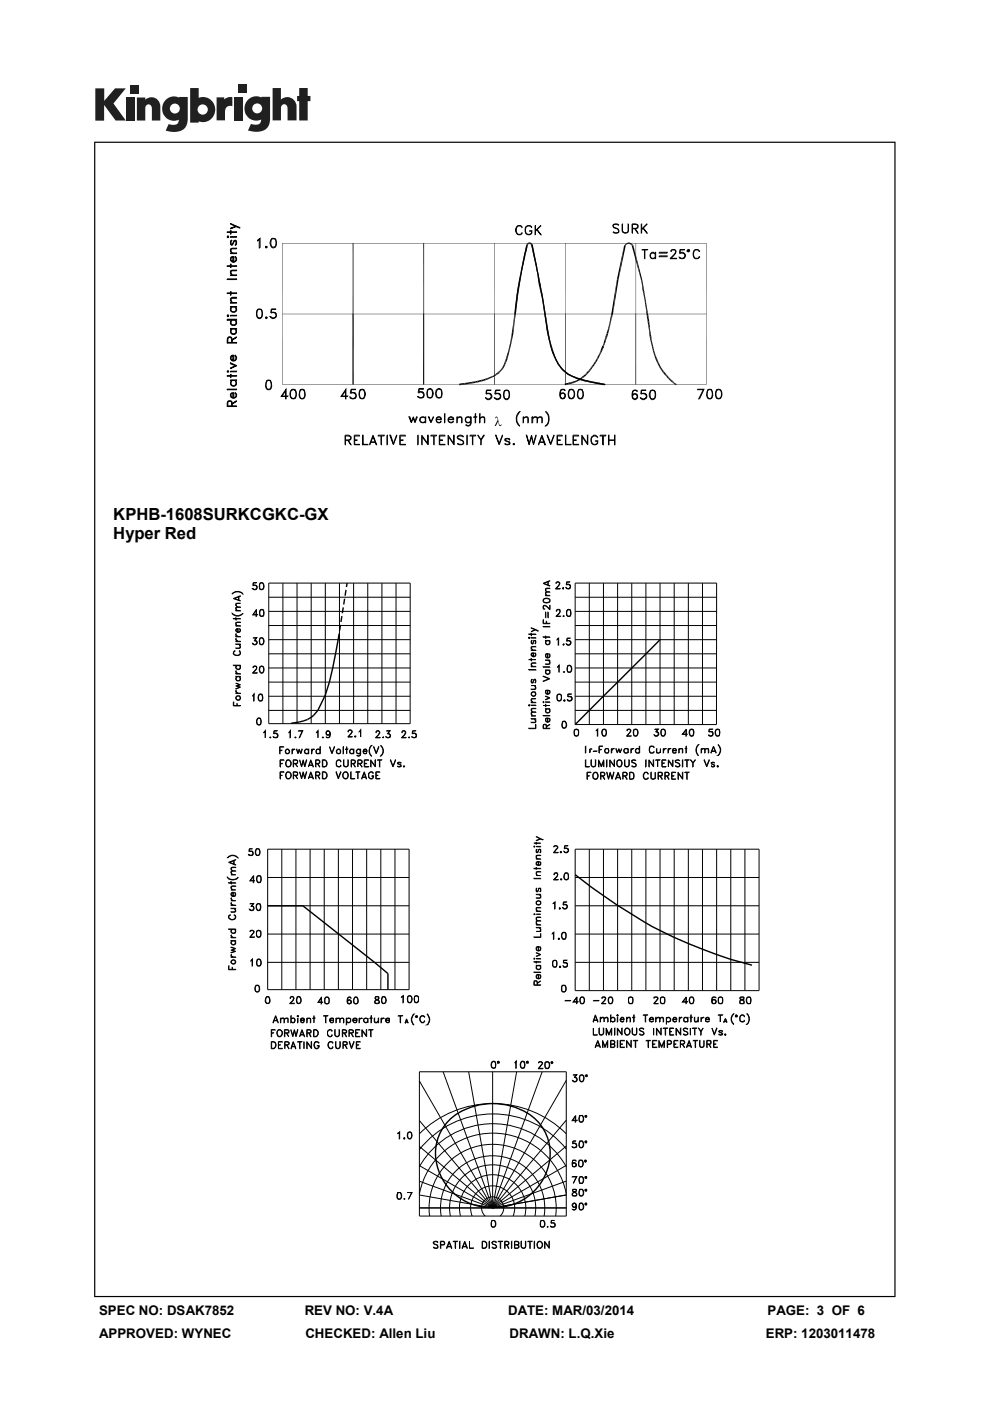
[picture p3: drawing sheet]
<svg xmlns="http://www.w3.org/2000/svg" width="210mm" height="297mm" viewBox="0 0 210 297" stroke-linecap="round" stroke-linejoin="round" font-family="sans-serif">
<defs><g id="words">
<g font-size="3.5">
<text x="24" y="110.3">KPHB-1608SURKCGKC-GX</text>
<text x="24" y="114.3">Hyper Red</text>
</g>
<g font-size="2.8">
<text x="21" y="278.7">SPEC NO: DSAK7852</text>
<text x="64.6" y="278.7">REV NO: V.4A</text>
<text x="107.8" y="278.7">DATE: MAR/03/2014</text>
<text x="162.8" y="278.7">PAGE: 3 OF 6</text>
<text x="21" y="283.6">APPROVED: WYNEC</text>
<text x="64.8" y="283.6">CHECKED: Allen Liu</text>
<text x="108.1" y="283.6">DRAWN: L.Q.Xie</text>
<text x="162.4" y="283.6">ERP: 1203011478</text>
</g>
</g></defs>
<g fill="#231f20">
<path d="M20.2 18.7h1.9v2.7l2.3-2.7h2.3l-2.6 3.2 2.6 3.7h-2.2l-2.4-3.3v3.3h-1.9z"/>
<path d="M26.7 20.7h1.8v4.9h-1.8z"/>
<path d="M49.6 20.7h1.8v4.9h-1.8z"/>
<path d="M27.6 18h1.8v1.8h-1.8z"/>
<path d="M50.6 17.9h1.8v1.8h-1.8z"/>
<path d="M29 20.7h1.8v.4a1.9 1.9 0 0 1 2.2-.3 1.9 1.9 0 0 1 1 2v2.8h-1.8v-2.7a.7 .7 0 0 0-.7-.8 .7 .7 0 0 0-.7 .8v2.7h-1.8z"/>
<path d="M45.9 20.6h1.7v.5a2.02 2.02 0 0 1 1.7-.5v1.9h-.2a1.12 1.12 0 0 0-1.4 1.3v1.7h-1.8z"/>
<path d="M57.8 18.7h1.8v2.4a1.98 1.98 0 0 1 2.2-.3 1.98 1.98 0 0 1 1.1 2v2.7h-1.9v-2.6a.7 .7 0 0 0-.7-.8 .7 .7 0 0 0-.7 .8v2.6h-1.8z"/>
<path d="M63.5 18.7h1.8v1.6h.5v1.1h-.5v4.1h-1.8v-4.1h-.5v-1.1h.5z"/>
<path d="M40.3 18.7v7.3h1.8v-.3a2.63 2.63 0 0 0 3.5-2.5 2.63 2.63 0 0 0-3.5-2.5v-2zM41.9 23.2a1.1 1.1 0 0 1 2.2 0 1.1 1.1 0 0 1-2.2 0z"/>
<path d="M35.3 21a2.56 2.56 0 0 0-.6 3.3 2.56 2.56 0 0 0 3.2 1.1 1.09 1.09 0 0 1-1.5 1.1l-.6-.2-.7 1.4a5.3 5.3 0 0 0 3.8-.2 2.69 2.69 0 0 0 .9-2.4v-4.5h-1.8v.1l-.8-.2a2.44 2.44 0 0 0-1.9 .5zM36 23a1.06 1.06 0 0 1 2.1 0 1.06 1.06 0 0 1-2.1 0z"/>
<path d="M52.8 21a2.56 2.56 0 0 0-.6 3.3 2.56 2.56 0 0 0 3.2 1 1.09 1.09 0 0 1-1.5 1.1l-.7-.1-.6 1.4a5.3 5.3 0 0 0 3.7-.3 2.69 2.69 0 0 0 1-2.3v-4.6h-1.8v.2l-.9-.3a2.44 2.44 0 0 0-1.8 .6zM53.5 23a1.06 1.06 0 0 1 2.1 0 1.06 1.06 0 0 1-2.1 0z"/>
</g>
<g fill="#000">
<path d="M111.1 54.2l-.4 3.4-.3-.1zM111.1 54.2h.4l-.8 3.4zM111.6 51.9l-.1 2.3h-.4zM111.6 51.9l.4 .1-.5 2.2zM111.9 51.5l.2 .3-.5 .1zM111.6 51.9l.5-.1-.2 .2zM111.9 51.5l.3-.1 .1 .3zM111.9 51.5l.4 .2-.2 .1zM112.2 51.4l.3 .4zM112.6 51.5v.4l-.1-.1zM112.2 51.4l.4 .1-.1 .3zM112.6 51.5l.3 .3-.3 .1z"/>
<path d="M112.6 51.9l1.6 5.9h-.3zM112.6 51.9l.4-.1 1.2 6zM130.8 59.3l-.8 7.3-.3-.1zM130.8 59.3h.4l-1.2 7.3zM132.4 52.1l-1.2 7.2h-.4zM132.4 52.1h.3l-1.5 7.2zM132.8 51.6l.2 .2-.6 .3zM132.4 52.1l.6-.3-.4 .3zM132.8 51.6l.5-.2v.3zM132.8 51.6l.5 .1-.3 .1zM133.3 51.4l.4 .4-.4-.1zM133.3 51.4l.6 .1-.2 .3z"/>
<path d="M133.9 51.5l.1 .6-.3-.3zM133.9 51.5l.3 .4-.2 .2zM134 52.1l.3-.1 1.6 7.3zM134.3 52l1.9 7.2-.3 .1zM135.9 59.2h.3l.2 .7zM104.8 79.6l.4-.4-.3 .6zM105.2 79.2l.2 .3-.5 .3zM105.2 79.2l.4-.3-.2 .6zM105.6 78.9l.3 .2-.5 .4zM105.6 78.9l.4-.3-.1 .5zM106 78.6l.2 .1-.3 .4zM106.4 78.1l-.2 .6-.2-.1z"/>
<path d="M106.4 78.1l.2 .2-.4 .4zM106.6 77.7v.6l-.2-.2zM106.6 77.7l.3 .2-.3 .4zM106.9 77.2v.7l-.3-.2zM106.9 77.2l.2 .2-.2 .5zM107.3 76l-.2 1.4-.2-.2zM107.3 76l.4 .1-.6 1.3zM107.8 74.3l-.1 1.8-.4-.1zM107.8 74.3l.3 .1-.4 1.7zM108.2 72.5l-.1 1.9-.3-.1zM108.2 72.5l.3 .1-.4 1.8zM109.1 66.4l.1 1.7h-.3z"/>
<path d="M109.1 66.4h.3l-.2 1.7zM110.4 57.5l-.1 2.7-.4-.1zM113.9 57.8l.7 2.4-.3 .1zM113.9 57.8h.3l.4 2.4zM114.3 60.3l1 3.3-.3 .1zM114.3 60.3l.3-.1 .7 3.4zM115 63.7l1.4 6.8-.4 .1zM115 63.7l.3-.1 1.1 6.9zM116 70.6l.8 1.9-.3 .1zM116 70.6l.4-.1 .4 2zM116.5 72.6l.9 1.9-.4 .1zM116.5 72.6l.3-.1 .6 2z"/>
<path d="M117 74.6l.9 1.3-.3 .1zM117 74.6l.4-.1 .5 1.4zM117.6 76l1 1.2-.3 .1zM117.6 76l.3-.1 .7 1.3zM118.3 77.3l.9 .7-.2 .2zM118.3 77.3l.3-.1 .6 .8zM119 78.2l.9 .5-.2 .2zM119 78.2l.2-.2 .7 .7zM119.7 78.9l.9 .3-.2 .3zM119.7 78.9l.2-.2 .7 .5zM120.4 79.5l1.1 .2-.1 .2zM120.6 79.2l.9 .5-1.1-.2z"/>
<path d="M123.4 79.9l.3-.2-.1 .5zM123.7 79.7l.5-.4-.2 .6zM124.2 79.3l.1 .3-.3 .3zM124.4 79l-.1 .6-.1-.3zM124.4 79l.3 .2-.4 .4zM124.9 78.5l-.2 .7-.3-.2zM124.9 78.5l.3 .1-.5 .6zM125.3 77.9l-.1 .7-.3-.1zM125.3 77.9l.3 .1-.4 .6zM125.9 77.2l-.3 .8-.3-.1zM125.9 77.2l.2 .2-.5 .6zM126.4 76.3l-.3 1.1-.2-.2z"/>
<path d="M126.4 76.3l.3 .1-.6 1zM126.8 75.6l-.1 .8-.3-.1zM126.8 75.6l.2 .2-.3 .6zM127.1 75l-.1 .8-.2-.2zM127.1 75l.3 .1-.4 .7zM127.4 74.3v.8l-.3-.1zM127.4 74.3l.3 .1-.3 .7zM127.7 73.4v1l-.3-.1zM127.7 73.4l.4 .2-.4 .8zM127.7 73.4l.3 .3zM128.1 72.7l-.1 1-.3-.1zM128.1 72.7l.2 .1-.3 .9z"/>
<path d="M127.7 73.4l.4 .2-.1 .1zM128.2 72.1l.1 .7-.2-.1zM128.2 72.1l.1 .6-.2-.1zM128.4 71.4l.1 .8-.3-.1zM128.2 72.1l.3 .1-.2 .6zM128.6 70.7l.1 .9-.3-.2zM128.2 72.1l.3 .1-.2 .5zM128.4 71.4l.3 .2-.2 .6zM129 69.7v1.1l-.4-.1zM128.6 70.7l.4 .1-.3 .8zM129 69.7h.2l-.2 1.1zM129.2 68.6v1.1h-.2z"/>
<path d="M129.2 68.6h.3l-.3 1.1zM129.4 67.8l.1 .8h-.3zM129.7 66.4v1.5l-.3-.1zM129.4 67.8l.3 .1-.2 .7zM129.7 66.4l.3 .1-.3 1.4zM135.9 59.2l.5 .7-.3 .1zM136.1 60l.3 .5-.2 .1zM136.2 60.6l.4 .9h-.3zM136.3 61.5l.4 .5-.3 .1zM136.1 60l.3-.1v.6zM136.4 62.1l.4 .5h-.3zM136.2 60.6l.2-.1 .2 1z"/>
<path d="M136.5 62.6l.4 .9h-.2zM136.3 61.5h.3l.1 .5zM136.4 62.1l.3-.1 .1 .6zM136.7 63.5l.4 1.1-.2 .1zM136.5 62.6h.3l.1 .9zM136.9 64.7l.4 .9-.3 .1zM137 65.7l.5 .8h-.4zM136.7 63.5h.2l.2 1.1zM137.1 66.5l.5 1-.3 .1zM136.9 64.7l.2-.1 .2 1zM137.3 67.6l.5 1.2h-.3zM137 65.7l.3-.1 .2 .9z"/>
<path d="M137.5 68.8l.4 1h-.3zM137.1 66.5h.4l.1 1zM137.6 69.8l.5 1.5-.3 .1zM137.3 67.6l.3-.1 .2 1.3zM137.5 68.8h.3l.1 1zM137.8 71.4l.4 .7-.2 .1zM137.6 69.8h.3l.2 1.5zM138 72.2l.5 .9-.3 .1zM137.8 71.4l.3-.1 .1 .8zM138.2 73.2l.4 .7-.2 .1zM138 72.2l.2-.1 .3 1zM138.4 74l.4 .6-.2 .1z"/>
<path d="M138.2 73.2l.3-.1 .1 .8zM138.6 74.7l.5 .6-.3 .1zM138.4 74l.2-.1 .2 .7zM138.8 75.4l.5 .5-.3 .1zM138.6 74.7l.2-.1 .3 .7zM138.8 75.4l.3-.1 .2 .6zM139 76l.7 .8-.3 .1zM139.4 76.9l.5 .4-.2 .2zM139 76l.3-.1 .4 .9zM139.4 76.9l.3-.1 .2 .5zM139.7 77.5l.5 .5-.2 .1zM140 78.1l.5 .2-.3 .2z"/>
<path d="M139.7 77.5l.2-.2 .3 .7zM140 78.1l.2-.1 .3 .3zM140.2 78.5l.6 .3-.2 .2zM140.2 78.5l.3-.2 .3 .5zM140.6 79l.7 .2-.3 .3zM141 79.5h.4l-.2 .2zM141.2 79.2l.2 .3h-.4zM141.2 79.7h.4l-.3 .1zM140.6 79l.2-.2 .5 .4zM141.3 79.8l.6 .2-.3 .2zM141.2 79.7l.2-.2 .2 .2zM141.3 79.8l.3-.1 .3 .3z"/>
<path d="M141.6 80.2l.3-.2 .4 .4zM97.4 81.3l1.9-.2-1.9 .6zM97.4 81.7l1.9-.6 .1 .3zM99.3 81.1l1.5-.3-1.4 .6zM99.4 81.4l1.4-.6 .1 .4zM100.8 80.8l.8-.1-.7 .5zM100.9 81.2l.7-.5v.3zM101.6 80.7l1-.3-1 .6zM101.6 81l1-.6 .1 .4zM102.6 80.4l1-.3-.9 .7zM102.7 80.8l.9-.7 .2 .2zM103.6 80.1l1.2-.5-1 .7z"/>
<path d="M103.8 80.3l1-.7 .1 .2zM105.1 88.4l.3-.1 .1 .2-.4 .1-.1 .2zM105.3 88.5h.2l.5 1.6h.3l-.2 .2a2.2 2.2 0 0 1-.6-1.6zM105.6 89v.3l-.4 1h-.3zM106.3 89.9v.2h-.2zM119.8 81.3l1.7-.4-1.7 .8zM119.8 81.7l1.7-.8v.4zM121.5 80.9l.7-.2-.7 .6zM121.5 81.3l.7-.6 .2 .2zM122.2 80.7l.7-.4-.5 .6zM122.9 80.3l.2 .3-.7 .3zM121.4 79.9l1.2 .2-.1 .3z"/>
<path d="M121.5 79.7l1.1 .4-1.2-.2zM122.9 80.3l.5-.4-.3 .7zM123.4 79.9l.2 .3-.5 .4zM122.5 80.4l.9-.1-.1 .4zM122.6 80.1l.8 .2-.9 .1zM123.7 79.7l.3 .2-.4 .3zM123.3 80.7l1-.1-.1 .3zM123.4 80.3l.9 .3-1 .1zM124.2 80.9l1.3-.1v.4zM124.3 80.6l1.2 .2-1.3 .1zM125.5 81.2l1.3-.1-.1 .3zM125.5 80.8l1.3 .3-1.3 .1z"/>
<path d="M126.7 81.4l1.6-.1-.1 .4zM126.8 81.1l1.5 .2-1.6 .1zM141.6 80.2l.7 .2-.3 .2zM142 80.6h.4l-.1 .2zM142 80.6l.3-.2 .1 .2zM142.3 80.8h.4l-.3 .2zM142.4 80.6l.3 .2h-.4zM142.4 81l.4-.2-.2 .3zM142.6 81.1h.4l-.2 .2zM142.4 81l.3-.2h.1zM142.8 80.8l.2 .3h-.4zM142.8 81.3h.4l-.1 .2z"/>
<path d="M142.8 81.3l.2-.2 .2 .2zM143.1 81.5l.4-.1-.1 .3zM143.2 81.3l.3 .1-.4 .1z"/>
<path d="M20 30v245h169.9v-245zM20.2 30.3h169.5v244.5h-169.5z"/>
</g>
<g fill="none" stroke="#000" stroke-width=".21">
<path d="M54.7 50.9l.5-.4v2.1h-.2v-1.9l-.3 .3zM56.3 52.3l.2-.1 .2 .2-.3 .2zM56.4 52.3l.1 .1zM57.6 52.3h.8M57.6 50.6a.68 .68 0 0 1 .9 .3 1.41 1.41 0 0 1-.5 1.7h-.1a1.26 1.26 0 0 1-.3-2zM57.6 50.7h.8M57.7 50.6a1.66 1.66 0 0 0 0 1.8M58.3 50.6a1.66 1.66 0 0 1 0 1.8M59.9 51.5v30M59.9 51.6h89.9M74.9 51.5v30M89.9 51.5v30"/>
<path d="M104.9 51.5v30M109.8 47.9l.6-.1 .4 .4-.4-.3h-.5a1.11 1.11 0 0 0 0 1.8h.5l.4-.4-.4 .5h-.5a1.09 1.09 0 0 1-.1-1.9zM111.5 48.1a.75 .75 0 0 1 1.3 .1 .78 .78 0 0 0-1-.2 .78 .78 0 0 0-.3 1v.3a.67 .67 0 0 0 1.2 0v-.3l-.4-.1h.5a.73 .73 0 0 1-.7 .9 .73 .73 0 0 1-.7-.8zM113.5 47.8l.1 2zM113.6 48.9l1.2-1.1-1.2 1.2M113.8 48.7l1 1.1-.9-1.1M119.9 51.5v30M130 47.7a.86 .86 0 0 1 1.3 0l-.9-.1-.3 .1v.2a1.03 1.03 0 0 0 .9 .6 .5 .5 0 0 1 .3 .5 .5 .5 0 0 1-.5 .4h-.4l-.4-.2 .4 .1 .8-.1a.52 .52 0 0 0-.4-.7l-.6-.3zM131.9 47.5l.1 1.4 .5 .4 .6-.1 .2-1.7v1.4a.7 .7 0 0 1-.7 .5 .7 .7 0 0 1-.7-.5zM134.2 48.4l.9-.1 .2-.1v-.4l-.5-.2h-.6l-.1 1.8v-1.9h.7l.5 .2v.6l-1.1 .2M134.7 48.5l.6 .9-.6-.9M134.9 51.5v30"/>
<path d="M136 47.5l.1 1.9zM136.1 48.6l1.2-1.1-1.2 1.2M136.2 52.9l1.2 .1zM136.4 48.3l.9 1.1-.9-1.1M136.7 53v1.8l.1-1.8M138 53.8l.3-.3h.3l.4 .3-.7-.1a.58 .58 0 0 0-.3 .7 .58 .58 0 0 0 .6 .4l.4-.2a.64 .64 0 0 1-.9 .1 .64 .64 0 0 1-.1-.9zM139 53.5l.1 1.3zM139.8 53.5h1.7v.2h-1.7zM139.8 54.3h1.7v.1h-1.7zM142.3 54.8h1.2h-1.4l.9-.9a.55 .55 0 0 0 0-.9h-.4l-.3 .3 .3-.4 .7 .2a.66 .66 0 0 1-.2 .8l-.8 .9M144.1 54.6l.3 .2M144.9 53.7a.61 .61 0 0 1 .4 .5 .61 .61 0 0 1-.4 .6"/>
<path d="M145.2 54a.79 .79 0 0 0-1.1-.3l.1-.8h1l-.9 .1-.1 .7a.71 .71 0 0 1 1.1 .1 .71 .71 0 0 1-.2 1 .71 .71 0 0 1-1-.3 .65 .65 0 0 0 1.1-.1M145.7 53.1l.3-.2 .3 .1v.2l-.3 .2-.3-.1zM145.8 53.1h.4l-.1 .2h-.2zM147.2 53.2l.3-.3h.5l.5 .4-.5-.3h-.5a1.11 1.11 0 0 0 0 1.8h.5l.5-.4a.81 .81 0 0 1-1.1 .4 .81 .81 0 0 1-.4-1.1zM149.9 51.5v30M54.7 67.3h.7M54.7 65.6a.65 .65 0 0 1 .9 .3 1.52 1.52 0 0 1-.4 1.6h-.3a1.45 1.45 0 0 1-.2-1.9zM54.7 65.7h.7M54.7 65.6a1.66 1.66 0 0 0 0 1.8M55.3 65.6a1.66 1.66 0 0 1 0 1.8M56.3 67.3l.2-.1 .2 .2-.3 .1zM56.4 67.3l.1 .1z"/>
<path d="M57.4 67.2l.3 .2M58.2 66.3a.62 .62 0 0 1 .3 .5 .62 .62 0 0 1-.3 .6M58.5 66.6a.85 .85 0 0 0-1.1-.2l.1-.9h1l-.9 .1-.1 .7a.71 .71 0 0 1 1 .2 .71 .71 0 0 1-.3 1 .71 .71 0 0 1-.9-.4h.1a.63 .63 0 0 0 1.1-.1M59.9 66.6h89.9M56.6 82.4h.8M56.6 80.7h.8l.2 .7v.6l-.5 .6-.6-.2-.1-.4zM56.6 80.8h.8M56.7 80.7a1.79 1.79 0 0 0 0 1.8M57.3 80.7a1.79 1.79 0 0 1 0 1.8M59.7 84l1.4 .1h-1.5l1.1-1.6v2.1l-.1-1.7-.9 1.2M59.9 81.6h89.9M61.8 82.8l.3-.2 .5 .2"/>
<path d="M61.8 84.4h.8M61.8 82.6a.64 .64 0 0 1 1 .4 1.83 1.83 0 0 1-.2 1.5 .81 .81 0 0 1-.9-.2 .81 .81 0 0 1-.2-.9zM61.9 82.6a1.42 1.42 0 0 0 0 1.9M62.4 82.6a1.42 1.42 0 0 1 0 1.9M63.7 84.4h.8M63.7 82.6h.8l.2 .8v.6l-.4 .6-.7-.2-.1-.4zM63.7 82.8l.3-.2 .5 .2M63.8 82.6a1.79 1.79 0 0 0 0 1.9M64.4 82.6a1.79 1.79 0 0 1 0 1.9M72.4 84l1.4 .1h-1.5l1.1-1.6v2.1l-.1-1.7-.9 1.2M73.3 93.3l.9-.1 .2-.5-.4-.3h-.7l-.1 1.9v-2h.8a.55 .55 0 0 1 .5 .5 .55 .55 0 0 1-.5 .6h-.7M73.8 93.4l.7 .9-.6-.9"/>
<path d="M74.3 84.3l.3 .2M75.1 83.3a.71 .71 0 0 1 .3 1l-.3 .2M75.1 92.3h1.1v.1h-1v1.8l1 .1h-1.1zM75.2 93.3h.5l-.5 .1M75.5 83.7a.84 .84 0 0 0-1.2-.3l.2-.9h.9l-.9 .1v.7a.71 .71 0 0 1 1 .2 .71 .71 0 0 1-.3 1 .71 .71 0 0 1-1-.4h.1a.64 .64 0 0 0 .6 .4 .64 .64 0 0 0 .6-.4M76.4 84.4h.8M76.4 82.8l.3-.2 .5 .2M76.4 82.6l.5-.1a1.16 1.16 0 0 1 0 2.1h-.2a1.1 1.1 0 0 1-.5-1.6zM76.5 82.6a1.79 1.79 0 0 0 0 1.9M76.9 92.3l.1 1.9 1 .1h-1.1zM77.1 82.6a1.79 1.79 0 0 1 0 1.9M78.5 93.8h1.1"/>
<path d="M78.6 93.7h.9M79.1 92.3l.8 2-.8-1.7-.7 1.7zM80.2 92.3h1.3v.1h-1.3zM80.8 92.4v1.9l.1-1.9M82.1 92.3l.1 2zM82.7 92.3h.1l.6 1.7 .8-1.7-.8 2zM84.8 92.3h1.2v.1h-1.1v1.8l1.1 .1h-1.2zM84.9 93.3h.6l-.6 .1M86.7 88.4h.2l.3 1 .5-1 .3 1 .3-1h.2l-.5 1.2-.3-1-.5 1zM88.6 92.3l.1 2zM88.7 84.1l.3 .2M89.2 88.5l.3-.1 .7 .2-.4-.1h-.4a.55 .55 0 0 0-.3 .5 .55 .55 0 0 0 .3 .5l.4 .1 .4-.2-.7 .2a.64 .64 0 0 1-.3-1.1z"/>
<path d="M89.4 83.1a.71 .71 0 0 1 .4 1l-.4 .2M89.4 92.3l1.3 1.7 .1-1.7v2l-1.3-1.7-.1 1.7zM89.9 83.5l-.2-.2a.78 .78 0 0 0-1 0l.2-.9h.9v.1h-.9v.6a.72 .72 0 0 1 1 .3 .72 .72 0 0 1-.3 1 .72 .72 0 0 1-1-.3h.1a.69 .69 0 0 0 1.2-.2M90.2 88.4l.1 1.2zM90.8 82.5l.3-.1a1.1 1.1 0 0 1 .8 .9 1.1 1.1 0 0 1-.6 1.1l-.5-.1a1.66 1.66 0 0 1 0-1.8zM90.8 84.2h.8M90.8 82.6h.8M90.9 82.5a1.66 1.66 0 0 0 0 1.8M90.9 88.4l.5 1.1 .6-1.1-.6 1.2zM91.4 92.3h1.2v.1h-1.2zM91.5 82.5a1.66 1.66 0 0 1 0 1.8M92 92.4v1.9l.1-1.9"/>
<path d="M92.6 88.9h.9l-.1-.4a.57 .57 0 0 0-.8 .3 .57 .57 0 0 0 .3 .8l.7-.2a.61 .61 0 0 1-.9 .1 .61 .61 0 0 1 0-.9 .61 .61 0 0 1 .9 .1v.3h-1M92.7 84.2h.8M92.7 82.5l.5-.1a1.36 1.36 0 0 1 .3 1.9 .77 .77 0 0 1-1-.2 1.53 1.53 0 0 1 .2-1.6zM92.7 82.6h.8M92.8 82.5a1.32 1.32 0 0 0 0 1.8M93.2 92.3h1.2v.1h-1.1v1.8l1.1 .1h-1.2zM93.3 93.3h.6l-.6 .1M93.4 82.5a1.66 1.66 0 0 1 0 1.8M94.3 87.7l.1 1.9zM95 92.3l1.2 1.7 .1-1.7v2l-1.2-1.7-.1 1.7zM95.1 88.9h1v-.2l-.4-.2a.58 .58 0 0 0-.5 .2 .58 .58 0 0 0 0 .7l.3 .1 .7-.1a.64 .64 0 0 1-.9 .1 .64 .64 0 0 1 0-.9 .64 .64 0 0 1 .9 .1v.3h-1.1M96.9 88.4l.1 1.2z"/>
<path d="M97 88.7a.65 .65 0 0 1 .9-.2l.1 1.1-.2-1.1a.64 .64 0 0 0-.8 .2zM97.1 92.4a.83 .83 0 0 1 1.2 .2l-.5-.2-.7 .2 .1 .3 .6 .4a.54 .54 0 0 1 .5 .3 .54 .54 0 0 1-.1 .6 1.08 1.08 0 0 1-1.2-.2h.2a.94 .94 0 0 0 1.1 0v-.3a.84 .84 0 0 0-.9-.5l-.3-.3-.1-.2zM98.8 88.5l.4-.1 .6 .2a.69 .69 0 0 0-1 0v.3a.53 .53 0 0 0 .1 .5 .53 .53 0 0 0 .5 .2l.4-.2-.6 .3a.69 .69 0 0 1-.4-1.2zM99 92.3l.1 2zM99.7 92.3h1.2v.1h-1.2zM99.8 88.4h.1v1.3a.66 .66 0 0 1-.4 .6 .66 .66 0 0 1-.7-.2l.5 .1 .4-.1zM100.2 92.4v1.9l.1-1.9M100.5 88.4l.6 .1zM100.8 87.7l.1 1.9zM101.7 87.7l.1 1.9zM101.8 88.7a.68 .68 0 0 1 .9-.2l.1 1.1-.1-1.1a.66 .66 0 0 0-.9 .2zM102 93.3l.6-1h.1l-.6 1v1l-.1-1-.7-1 .8 1"/>
<path d="M103.1 84.4l.2 .2M103.8 83.5a.62 .62 0 0 1 .4 .5 .62 .62 0 0 1-.4 .6M104.2 83.8a.79 .79 0 0 0-1.1-.3l.1-.8h.9l-.9 .1v.7a.72 .72 0 0 1 1 .1 .72 .72 0 0 1-.2 1 .72 .72 0 0 1-1-.3h.1a.63 .63 0 0 0 1.1-.1M104.9 84.4l.4 .2M105.1 92.3l.8 1.7 .7-1.7-.7 2zM105.7 83.5a.64 .64 0 0 1 .3 .9l-.3 .2M106.1 83.8a.93 .93 0 0 0-1.2-.3l.2-.8h.9l-.8 .1-.1 .7a.71 .71 0 0 1 1 .2 .71 .71 0 0 1-.3 1 .71 .71 0 0 1-.9-.4 .73 .73 0 0 0 1.2-.1M107.1 84.5h.7M107.1 82.8a.65 .65 0 0 1 .9 .2 1.52 1.52 0 0 1-.4 1.7h-.3a1.45 1.45 0 0 1-.2-1.9zM107.1 82.9h.7M107.1 82.8a1.66 1.66 0 0 0 0 1.8M107.1 93.4l1 .3 .1 .3a.7 .7 0 0 1-1.1 0l.2 .2"/>
<path d="M107.1 94.1h1M107.1 93.2l.4-.2 .6 .2M107.3 93l-.2 .3 .2 .2M107.7 82.8a1.66 1.66 0 0 1 0 1.8M107.9 93.7l.2 .2-.2 .3M107.9 93l.3 .3a.61 .61 0 0 0-.6-.4 .61 .61 0 0 0-.5 .4v.2l1 .3M108.8 94.1l.2-.1 .1 .2-.2 .1zM108.9 94.1l.1 .1zM110 87.4l.3-.1a2.04 2.04 0 0 0 0 3 1.87 1.87 0 0 1-.3-2.9zM111 88.4v1.2zM111 88.7a.68 .68 0 0 1 1-.2l.1 1.1-.2-1.1a.66 .66 0 0 0-.9 .2zM111.6 92.3l.6 1.7 .5-1.7 .5 1.7 .5-1.7-.5 2-.5-1.7-.5 1.7z"/>
<path d="M112.8 88.4h.2v1.2h-.2zM113 88.7a.65 .65 0 0 1 .9-.2l.1 1.1-.1-.9a.54 .54 0 0 0-.9 0zM114 88.7a.68 .68 0 0 1 .9-.2l.1 1.1-.2-1.1a.66 .66 0 0 0-.8 .2zM114.3 93.8h1.1M114.4 93.7h1M114.9 92.3l.8 2h-.2l-.6-1.7-.7 1.7zM115.7 87.3a1.9 1.9 0 0 1 0 3 2.04 2.04 0 0 0 0-3zM116 92.3l.8 1.7 .8-1.7-.8 2zM118.2 92.3h1.1v.1h-1.1v1.8l1.1 .1h-1.1zM118.2 93.3h.6l-.6 .1M118.8 84.1l.4 .4 .5-.2 .1-.2M118.8 83.8l.2-.3 .2-.1 .5 .1 .1 .3"/>
<path d="M119 82.7h.8M119.1 82.6a1.6 1.6 0 0 0 .1 1.9M119.2 83.4l-.3 .1-.1 .4M119.5 83.4a.62 .62 0 0 1 .3 .5 .62 .62 0 0 1-.3 .6M119.7 82.6l.1 .2a.6 .6 0 0 0-.8-.2 1.32 1.32 0 0 0 .2 2 .62 .62 0 0 0 .7-.9 .62 .62 0 0 0-1.1-.2M119.9 92.3l.1 1.9 1.1 .1h-1.2zM120.8 84.3l.3 .2 .4-.2M120.8 82.7h.7M120.8 82.6a.81 .81 0 0 1 .9 .2 .81 .81 0 0 1 .2 .9l-.1 .4a.71 .71 0 0 1-1 .4 1.79 1.79 0 0 1 0-1.9zM120.9 82.6a1.42 1.42 0 0 0 0 1.9M121.5 82.6a1.42 1.42 0 0 1 0 1.9M121.5 92.3h1.2v.1h-1.1v1.8l1.1 .1h-1.2z"/>
<path d="M121.6 93.3h.6l-.6 .1M122.7 84.3l.3 .2 .5-.2M122.7 82.6h.8l.2 .8v.6l-.4 .6-.6-.2-.2-.4zM122.7 82.7h.8M122.8 82.6a1.79 1.79 0 0 0 0 1.9M123.4 82.6a1.79 1.79 0 0 1 0 1.9M123.4 92.3l1.2 1.7 .1-1.7v2l-1.2-1.7-.1 1.7zM125.5 92.6a.69 .69 0 0 1 .7-.3 .69 .69 0 0 1 .6 .5 .74 .74 0 0 0-.8-.4 .74 .74 0 0 0-.6 .6v.5a.64 .64 0 0 0 .7 .7 .64 .64 0 0 0 .6-.7h-.4h.5a.71 .71 0 0 1-.4 .8 .71 .71 0 0 1-.9-.3 1.39 1.39 0 0 1 0-1.4zM127.3 92.3h1.2v.1h-1.2zM127.8 92.4v1.9h.2v-1.9M129.1 92.3l.1 2zM129.2 93.3h1.1"/>
<path d="M129.2 93.4h1.1M130.3 92.3l.1 2zM134.2 84.2a.55 .55 0 0 0 .5 .4 .55 .55 0 0 0 .5-.4M134.2 84l.1-.4 .3-.1 .4 .1 .2 .4M134.3 82.9h.8M134.4 82.8a1.98 1.98 0 0 0-.2 1.6l.3 .2M134.5 83.5l-.3 .2v.4M134.8 83.5a.6 .6 0 0 1 .3 .9l-.3 .2M135 82.8l.2 .2a.57 .57 0 0 0-.6-.3 .57 .57 0 0 0-.4 .3 1.31 1.31 0 0 0 .4 1.7 .62 .62 0 0 0 .6-.8 .62 .62 0 0 0-1-.2M135.9 84.4l.3 .2M136.7 83.5l.4 .5-.2 .4-.2 .2M137.1 83.8a.93 .93 0 0 0-1.2-.3l.1-.8h.9l-.8 .1-.1 .7a.75 .75 0 0 1 .9 0 .75 .75 0 0 1 .2 .9l-.5 .3a.67 .67 0 0 1-.8-.4h.1a.73 .73 0 0 0 1.2-.1"/>
<path d="M138 84.5h.8M138 82.8a.68 .68 0 0 1 1 .2 1.41 1.41 0 0 1-.5 1.7h-.2a1.26 1.26 0 0 1-.3-1.9zM138 82.9h.8M138.1 82.8a1.66 1.66 0 0 0 0 1.8M138.7 82.8a1.66 1.66 0 0 1 0 1.8M149.2 82.5l-1 2.1h.2l.9-2.1h-1.3l1.2 .1M150.2 84.4h.7M150.2 82.6h.7l.3 .8v.6l-.5 .6-.6-.2-.2-.4zM150.2 82.7h.7M150.2 82.6a1.79 1.79 0 0 0 0 1.9M150.8 82.6a1.79 1.79 0 0 1 0 1.9M152 84.4h.8"/>
<path d="M152 82.7h.8M152 82.6a.81 .81 0 0 1 1 .2 .81 .81 0 0 1 .1 .9l-.1 .4a.71 .71 0 0 1-1 .4 1.79 1.79 0 0 1 0-1.9zM152.2 82.6a1.42 1.42 0 0 0 0 1.9M152.7 82.6a1.42 1.42 0 0 1 0 1.9M49.2 130l.2 .2a1.54 1.54 0 0 0 2.1-.2 1.4 1.4 0 0 1-2.3 0zM49.2 125.9a1.46 1.46 0 0 1 2.3 .1 1.54 1.54 0 0 0-2.3 0zM49.5 131.1l1.5 .1zM49.5 126.9l1.5-.6-1.3 .6 1.3 .5zM49.7 138h.2l-.4 .5a.79 .79 0 0 0 1.4 .1l-.1-.5-.1-.1h.1l.2 .6a.83 .83 0 0 1-.8 .4 .83 .83 0 0 1-.7-.6zM50 135.4l.4 .6-.4-.4zM50 134.4l.2 .4 .2 .1-.3-.1zM50 137.4h.8l.1-.3-.1-.5a.55 .55 0 0 1 .1 .8z"/>
<path d="M50 136.6h1zM50 136h1zM50 134.9l1 .1zM50 132.7h1zM50 131l.1 .5zM50 129.4l1 .1zM50.1 132l.9-.1-.8 .1a.45 .45 0 0 0 .1 .7l-.3-.4zM50.1 128.8l.9-.1-.9 .2 .2 .5-.3-.3zM50.1 127.9h.9l-.8 .1-.1 .3 .2 .4-.3-.4zM50.2 133.4l.2-.1v.7l-.3-.2zM50.4 134l.4-.1v-.7a.49 .49 0 0 1 .1 .7 .49 .49 0 0 1-.6 .1l-.3-.2a.44 .44 0 0 1 .5-.6v.8M50.6 126.6v.6"/>
<path d="M50.7 126.5v.8M53.6 136.5l.2 .1M53.6 130.3l1.1 .1h-1.1l.8-1.2v1.5l-.1-1.3-.7 1M53.6 124.8l.2 .2M54 135.8l.5 .2a.51 .51 0 0 1-.3 .7 .51 .51 0 0 1-.6-.3l.1 .2a.52 .52 0 0 0 .8-.2M54.2 135.9l.3 .3-.3 .4M54.2 124.1a.47 .47 0 0 1 .3 .4 .47 .47 0 0 1-.3 .5M54.4 135.2l-.5 .7 .6 .2M54.4 135.3l-.7-.1h.8l-.5 .7M54.5 124.7a.52 .52 0 0 1-.9 .1M54.5 124.4l-.4-.3-.5 .1 .1-.7h.7l-.7 .1v.5h.6a.51 .51 0 0 1 .2 .6 .51 .51 0 0 1-.5 .3l-.4-.2M55.2 136.6h.6"/>
<path d="M55.2 135.3a.75 .75 0 0 1 .9 .5 .75 .75 0 0 1-.5 .9l-.4-.1-.1-.2-.1-.5zM55.2 135.4h.6M55.2 124.9h.6M55.2 123.6l.2-.1a.78 .78 0 0 1 .6 .8 .78 .78 0 0 1-.6 .7h-.2l-.2-.6zM55.2 123.7h.6M55.2 135.3l-.1 .2v.9l.1 .2M55.2 130.5h.6M55.2 129.3h.6l.2 .6-.2 .7a.55 .55 0 0 1-.7-.1v-1zM55.2 129.4h.6M55.2 123.6l-.1 .3v.9l.1 .2M55.3 129.3a1.02 1.02 0 0 0 0 1.3M55.7 135.3a1.02 1.02 0 0 1 0 1.3"/>
<path d="M55.7 123.6a1.02 1.02 0 0 1 0 1.4M55.8 129.3l.1 .2v1l-.1 .1M57 123.6v29.8M57 138.6h30M57 135.6h30M57 132.6h30M57 129.6h30M57 126.6h30M57 123.6h30M60 123.6v29.8M63 123.6v29.8M66 123.6v29.8"/>
<path d="M69 123.6v29.8M72 123.6v29.8M75 123.6v29.8M78 123.6v29.8M81 123.6v29.8M84 123.6v29.8M87 123.6v29.8M112.1 135.2l.2-.1 .1 .2zM112.1 134.4l1.6 .1zM112.1 139.9h1.6M112.2 135.2l.1 .1zM112.6 137.8l1.1 .1z"/>
<path d="M112.6 135.2l1.1 .1zM112.6 134.3l.1 .5zM112.6 133.1l1.6 .7zM112.6 139.6l.1 .5zM112.7 136.4h.4M112.7 137.1h1h-.9l-.1 .4 .3 .3-.4-.3zM112.8 135.8v.7M112.8 138.5h.3v.7l-.4-.3zM113.1 139.2l.4-.1v-.7a.49 .49 0 0 1 0 .7 .49 .49 0 0 1-.6 .1l-.3-.3v-.2l.4-.3h.2v.8M113.2 135.9h.4M113.3 135.8l-.2 .7-.2 .1a.52 .52 0 0 1-.2-.8h.2l-.2 .1M113.5 135.8v.7"/>
<path d="M113.5 133.5l-.9 .4 1.1-.4M113.6 136.4l-.1 .2 .2-.4-.1-.4h-.4l-.2 .7M115.2 123.7l1.4-.6-1.2 .6 1.2 .6zM115.2 135l1.4 .1zM115.2 132.8l1.4 .1zM115.2 131.4l.1 .8h1.3h-1.4zM115.3 127.2a.99 .99 0 0 1 1.3 0M115.3 127.1v.5l.1 .1 .6 .1 .6-.2M115.3 127.1a.99 .99 0 0 1 1.3 0v.5a.84 .84 0 0 1-1.4-.4zM115.7 129.8l.1 1.2zM115.7 126.2l.9 .1zM115.7 124.9l.2-.2h.7l-.8 .2v.4l.1 .2z"/>
<path d="M115.7 139.9l.9 .1zM115.7 135.8l.9 .1zM115.7 134.9l.1 .5zM115.8 125.6l.8-.1-.8 .1v.5l.1 .1a.45 .45 0 0 1-.1-.6zM115.8 138.8l.3-.1v.7l-.3-.1zM115.9 132.2v-.5v.5M115.9 135.9v.7h.3l.3-.1 .1-.4-.1-.2 .1 .1v.5a.55 .55 0 0 1-.7 .1l-.2-.3zM116.1 139.4l.4-.1a.36 .36 0 0 0-.1-.6l.1-.1 .1 .2v.5a.55 .55 0 0 1-.7 .1l-.2-.5 .2-.3h.3v.8M116.2 129.8l.1 1.2zM116.2 123.4v.6M116.3 123.3v.8M116.5 127.1v.5"/>
<path d="M116.6 128.3v1l-1-.9-.3 .1v.5l.2 .2-.3-.3 .1-.5 .3-.1 1 .9M117.9 124.8l.9 .1h-1l.9-1.1-.2-.4-.6 .2 .2-.2h.4l.2 .4-.8 1.1M118 130.6l.9 .1h-1l.8-.9v-.4l-.4-.1-.3 .3a.43 .43 0 0 1 .4-.4 .43 .43 0 0 1 .4 .5l-.8 1M118.1 135.5l.4-.2v1.5l-.1-1.3zM119.3 124.7l.2-.1v.3zM119.4 136.6h.2l-.1 .2zM119.4 130.6h.3zM119.4 124.7l.1 .1zM119.5 136.6h.1M119.5 130.6h.1M120.1 124.6l.3 .2M120.2 136.6l.2 .1"/>
<path d="M120.3 129.4h.6M120.3 130.6h.6M120.3 129.3l.4-.1a.93 .93 0 0 1 .3 1.3l-.1 .1a.55 .55 0 0 1-.7-.1v-1zM120.4 129.3a1.02 1.02 0 0 0 0 1.3M120.7 123.9a.47 .47 0 0 1 .3 .5 .47 .47 0 0 1-.3 .4M120.8 135.9a.47 .47 0 0 1 .2 .4 .47 .47 0 0 1-.2 .4M120.9 129.3l.1 .2v1l-.1 .1M120.9 124.2a.6 .6 0 0 0-.8-.2l.1-.6h.7h-.6l-.1 .5h.6l.2 .3-.2 .6-.3 .1-.4-.2v-.2a.47 .47 0 0 0 .4 .3 .47 .47 0 0 0 .4-.3M121 136.1a.6 .6 0 0 0-.8-.1l.1-.7h.6l-.6 .1v.5h.6a.52 .52 0 0 1 .2 .6 .52 .52 0 0 1-.6 .3l-.4-.3 .6 .2 .3-.3M122 123.6h30M122 138.6h30M122 135.6h30"/>
<path d="M122 132.6h30M122 129.6h30M122 126.6h30M122 123.6v30h30v-30M125 123.6v30M128 123.6v30M131 123.6v30M134 123.6v30M137 123.6v30M140 123.6v30M143 123.6v30M146 123.6v30"/>
<path d="M149 123.6v30M49.5 148.8l.1 .8 1.4 .1h-1.5zM49.5 141l1.5 .1zM50 146.4l.4 .6-.4-.4zM50 142.2l.4 .6-.4-.3zM50 147h1zM50 144.8l1 .4-.7 .2 .7 .3-1 .4 .8-.4-.8-.3 .8-.2zM50 143.4l1 .1zM50 142.8l1 .1zM50.1 147.7l.2-.1h.5l.2 .3-.2 .5a.53 .53 0 0 1-.6 0 .53 .53 0 0 1-.1-.7zM50.1 143.7l.2-.2-.2 .3a.43 .43 0 0 0 .4 .5 .43 .43 0 0 0 .4-.5l-.1-.3 .2 .3-.2 .5h-.5a.45 .45 0 0 1-.2-.6zM50.1 141.2l.2-.1-.2 .3a.43 .43 0 0 0 .4 .5 .43 .43 0 0 0 .4-.5l-.1-.3a.49 .49 0 0 1 .1 .7 .49 .49 0 0 1-.6 .1l-.3-.3z"/>
<path d="M50.3 149.6v-.4v.4M53.6 147.5l.3-.4v1.6l-.1-1.4zM53.6 142.6l1 .1h-1l.8-.9v-.4l-.2-.1-.6 .2 .3-.3h.3l.3 .4-.9 1.1M54.7 153.6h.5M54.7 152.4h.5M54.7 152.3h.5l.2 .6-.1 .6a.47 .47 0 0 1-.4 .2 .47 .47 0 0 1-.4-.2 1.15 1.15 0 0 1 .2-1.2zM54.7 152.3a1.02 1.02 0 0 0 0 1.3M55 148.6h.6M55 147.3h.6M55 147.2l.3-.1a.93 .93 0 0 1 .4 1.3 .47 .47 0 0 1-.5 .3 .47 .47 0 0 1-.4-.3 1.15 1.15 0 0 1 .2-1.2zM55.1 147.2a1.02 1.02 0 0 0 0 1.4M55.2 152.3l.1 .6-.1 .7"/>
<path d="M55.2 141.3a.45 .45 0 0 1 .7 .2 .82 .82 0 0 1-.5 1.2l-.2-.1a1.02 1.02 0 0 1 0-1.3zM55.2 141.3l-.1 .6 .1 .7M55.2 142.6h.6M55.2 141.4h.6M55.5 147.2l.2 .6-.2 .8M55.8 141.3l.1 .6-.1 .7M55.9 155.3l.4-.4v1.5v-1.3zM57 147.6h30M57 144.6h30M57 141.6h30M57 150.6h30M57 153.4h30"/>
<path d="M57.2 156.4h.2zM57.3 156.4h.1M58 156.3l.2 .1M58.5 155.5l.4 .3-.1 .5-.3 .1M58.9 155.8l-.4-.3-.5 .1 .1-.7h.7l-.7 .1v.5h.6l.3 .5-.5 .4h-.5v-.2l.1 .2h.6l.2-.3M59.3 158.3h.9l-.8 .1v1.4zM59.4 159.1h.4h-.4M60.7 159.1l.1-.2a.47 .47 0 0 1 .5 .3 .47 .47 0 0 1-.1 .5h-.5zM61.3 155.3l.3-.4v1.5l-.1-1.3zM61.9 158.8l.1 1zM62.2 158.9l.3-.1-.5 .4zM62.6 156.3l.2 .1h-.2z"/>
<path d="M62.6 156.4h.1M62.9 158.8l.3 .9 .3-.9 .3 .9 .3-.9-.3 1-.3-.7-.3 .7zM64.1 154.9l-.6 1.5 .7-1.5h-.9l.8 .1M64.6 159.1l.3-.3h.3l.2 .3-.2-.2a.47 .47 0 0 0-.5 .3 .47 .47 0 0 0 .1 .5h.6a.49 .49 0 0 1-.6 0 .49 .49 0 0 1-.2-.6zM65.4 158.8l.1 1zM66.1 158.8l.1 1zM66.3 158.9l.4-.1-.5 .4zM67.1 155.3l.3-.4v1.5v-1.3zM67.2 158.9l.4-.1 .3 .3-.3-.2-.5 .2v.6h.8l-.3 .1a.48 .48 0 0 1-.6-.6zM67.9 158.3v1.5zM68.5 156.3l.1 .1h-.1zM68.5 156.4h.1"/>
<path d="M69.2 155.3l.1-.2 .3-.1 .4 .3M69.2 155.5l.1 .3h.3l.4-.3M69.2 156.4h.6M69.5 155l-.3 .2v.5l.3 .1M69.7 155a.94 .94 0 0 1 0 1.4M69.9 158.3l.5 1.4 .6-1.4-.6 1.5zM70 155.7l-.2 .1h-.5a.5 .5 0 0 1-.1-.6 .5 .5 0 0 1 .6-.2 .84 .84 0 0 1-.3 1.4l-.3-.1 .1 .1M70 155.4l-.3 .4M71.5 159.1l.2-.2 .4 .1 .1 .7h-.6l-.2-.3zM72.8 158.3l.1 1.5zM73.3 158.8l.5 .1zM73.5 158.3v1.5"/>
<path d="M73.8 156.2l.9 .1h-.9M73.9 154.9l.5-.2 .3 .5-.9 1.1 .8-1.1a.43 .43 0 0 0-.4-.4 .43 .43 0 0 0-.4 .4zM74.2 159.1l.3-.3h.2l.3 .3-.3-.2a.47 .47 0 0 0-.5 .3 .47 .47 0 0 0 .2 .5h.6a.49 .49 0 0 1-.7 0 .49 .49 0 0 1-.1-.6zM75 158.8l.1 1zM75.2 156.1l.3 .1-.2 .1zM75.3 156.1l.1 .1zM75.6 159.1l.3-.3h.3l.2 .3-.2-.2a.47 .47 0 0 0-.5 .3 .47 .47 0 0 0 .1 .5h.6a.49 .49 0 0 1-.6 0 .49 .49 0 0 1-.2-.6zM76.2 155.1l.3-.4v1.6v-1.4zM76.4 158.8v1.4l-.5 .1-.3-.1h.7zM77.1 159.2l.1 .5h.7l-.3 .1a.48 .48 0 0 1-.6-.6l.3-.4a.44 .44 0 0 1 .6 .5h-.8M77.2 159l.4-.1 .2 .3h-.7zM78.6 158.2l.3-.2a1.53 1.53 0 0 0 0 2.3 1.42 1.42 0 0 1-.3-2.1z"/>
<path d="M79.2 158.3l.6 1.4 .6-1.4-.6 1.5zM79.7 156.4h.9h-1l.9-1-.2-.4h-.3l-.2 .3h-.1l.3-.4h.3l.3 .5-.9 1M80.7 158a1.39 1.39 0 0 1 0 2.3 1.52 1.52 0 0 0 0-2.3zM81.2 156.4h.1zM81.2 156.4h.1M81.2 156.3h.1M81.9 156.3l.3 .1M82.3 155.5l.5 .3v.5l-.4 .1h-.5l-.1-.2 .2 .2h.6l.2-.3M82.5 155.6l.3 .3-.3 .5M82.7 154.9l-.5 .7 .6 .2M82.7 155l-.7-.1h.8l-.5 .7M85.2 156.4h.9h-1l.9-1-.2-.4h-.3l-.2 .3h-.1l.3-.4h.3l.3 .5-.9 1"/>
<path d="M86.7 156.4l.1-.1v.1zM86.7 156.4h.1M87.4 156.3l.3 .1M88 155.5a.47 .47 0 0 1 .3 .4 .47 .47 0 0 1-.3 .5M88.3 155.8a.54 .54 0 0 0-.9-.2l.1-.7h.7l-.6 .1-.1 .5h.7l.1 .3a.55 .55 0 0 1-.3 .6 .55 .55 0 0 1-.7-.2l.2 .2h.7l.1-.3M112.1 149.5l.3 .1-.2 .1zM112.1 154.4h1.5l.1-.8v.9zM112.1 142l1.6 .1zM112.2 149.5l.1 .1zM112.6 153.1h.9l.1-.3-.2-.3 .3 .3v.3l-.3 .1zM112.6 152.4l1.1 .1zM112.6 149.5l1.1 .1z"/>
<path d="M112.6 148.9l1.1 .1zM112.6 146.1h.8l.2-.2-.2-.5a.55 .55 0 0 1 .2 .7zM112.6 141.3l1.1 .1zM112.6 151.8h1.1M112.6 145.4h1.1M112.7 144.7h.4M112.7 151l1-.1-.9 .2-.1 .3 .3 .4-.4-.4zM112.7 150.3l1-.1-1 .2 .3 .5-.4-.3zM112.7 148.1h1l-.9 .1-.1 .4 .3 .3-.4-.3zM112.7 140.6l1-.1-1 .3 .3 .5-.4-.3zM112.7 146.9l.2-.2h.6l.2 .3-.2 .6a.53 .53 0 0 1-.7-.1 .53 .53 0 0 1-.1-.6zM112.8 144.1v.7"/>
<path d="M113.2 144.2h.4M113.3 144.1l-.2 .7h-.2a.47 .47 0 0 1-.3-.4 .47 .47 0 0 1 .3-.4l-.2 .2M113.5 144.1v.7M113.6 144.7l-.1 .1 .2-.5-.3-.3-.2 .1-.2 .7M115.2 148.8h.2l-.1 .2zM115.2 151.7l1.4 .1zM115.2 143.3l1.4 .6-1.4 .6 1.3-.6zM115.2 141.4l1.4 .1zM115.2 149.6h1.4M115.3 148.9h.1M115.7 150.3h.9zM115.7 149.3l.1 .5z"/>
<path d="M115.7 148.8l.9 .1zM115.7 147.6l.9 .4-.9 .4 .8-.4zM115.7 142.1h.9zM115.8 152.4l.3-.1v.8l-.3-.2zM115.8 146.5l.3-.1v.7l-.3-.1zM115.9 150.3v.7a.48 .48 0 0 0 .5 0 .48 .48 0 0 0 .2-.4l-.1-.3 .1 .1v.5a.49 .49 0 0 1-.7 .2 .49 .49 0 0 1 0-.8zM115.9 142.1v.7a.48 .48 0 0 0 .5 0 .48 .48 0 0 0 .2-.4l-.1-.3 .1 .1v.5a.49 .49 0 0 1-.7 .2 .49 .49 0 0 1 0-.8zM115.9 154.4v-.8h-.6l-.1 .9h1.4l-1.3-.1v-.8h.5l.1 .8M115.9 154l.7-.4-.7 .5M116.1 153.1l.4-.2a.36 .36 0 0 0-.1-.6l.2 .1v.5a.55 .55 0 0 1-.7 .2l-.2-.4 .1-.4h.4v.8M116.1 147.1l.4-.1a.36 .36 0 0 0-.1-.6l.2 .1v.5a.55 .55 0 0 1-.7 .1l-.2-.3 .1-.4h.4v.7M116.4 140l.2 .3v.5l-.9 .1 .8-.2 .1-.3z"/>
<path d="M118.2 141.4l.4-.4v1.6v-1.4zM118.3 147.3h.6M118.3 148.5h.6M118.3 147.2a.55 .55 0 0 1 .8 .2v.9l-.2 .3-.3 .1-.5-.4v-.9zM118.4 147.2a.99 .99 0 0 0 0 1.4M118.8 147.2a.99 .99 0 0 1 0 1.4M119.3 153.1h.6M119.3 154.2h.6M119.3 153l.5-.1a.96 .96 0 0 1 .2 1.3l-.5 .2a1.09 1.09 0 0 1-.2-1.4zM119.4 153l-.2 .6 .2 .7M119.5 142.5h.3zM119.6 148.5l.2-.1v.2l-.1 .1z"/>
<path d="M119.6 142.5h.1M119.7 148.5l.1 .1zM119.8 153a1.02 1.02 0 0 1 0 1.3M120.4 148.4l.2 .2M120.4 147.1l.8 .1h-.7l-.1 .5zM120.4 147.7h.7l.3 .5a.62 .62 0 0 1-1 .4l-.1-.3 .1 .2a.58 .58 0 0 0 .9-.3M120.4 147.7h.7l.2 .3M120.4 141.2h.6M120.4 142.5h.6M120.4 141.1a.73 .73 0 0 1 .9 .6 .73 .73 0 0 1-.6 .9 1 1 0 0 1-.3-1.5zM120.5 141.1l-.2 .3v.9l.2 .2M120.9 147.7l.3 .1 .1 .3-.1 .3-.3 .2"/>
<path d="M120.9 141.1a1.02 1.02 0 0 1 0 1.4M122 154.7h.6M122 155.9h.6M122 154.7a.55 .55 0 0 1 .7 .1v1l-.1 .2-.4 .1-.4-.3v-1zM122 150.6h30M122 147.6h30M122 144.6h30M122 141.6h30M122 154.7a.99 .99 0 0 0 0 1.3M122.5 154.7a.99 .99 0 0 1 0 1.3M124.2 158.2v1.5zM125.1 159.2h.2"/>
<path d="M125.6 158.8h-.5v.9M125.9 159.2l.7 .1zM126.4 154.8l.4-.2v1.5l-.1-1.4zM127.1 158.2l-.1 1.5v-1.5h.9M127.1 158.9l.4 .1h-.4M127.9 154.7a.45 .45 0 0 1 .7 .1v.4a.74 .74 0 0 1-.5 .9 .94 .94 0 0 1-.2-1.4zM127.9 154.7h.6M127.9 155.9h.6M128 154.7a.99 .99 0 0 0 0 1.3M128.3 158.9l.2-.2a.54 .54 0 0 1 .6 .3 .54 .54 0 0 1-.1 .7h-.5a.55 .55 0 0 1-.2-.8zM128.4 154.7l.2 .5-.2 .8M128.4 158.9l.2-.2 .4 .1 .1 .7-.3 .2-.3-.1-.2-.4z"/>
<path d="M129.7 158.7v1zM129.8 158.9l.2-.2h.3h-.2l-.4 .4zM130.6 158.7l.3 .8 .4-.8 .2 .8 .4-.8-.4 1-.2-.8-.4 .8zM132.4 158.9l.1-.2h.5l.2 .2-.3-.2-.3 .1-.2 .2 .2 .6 .3 .1 .3-.2-.2 .2h-.5a.55 .55 0 0 1-.1-.8zM133 156l.9 .1h-1l.8-1.1-.1-.3-.6 .1 .2-.2h.4l.2 .4-.8 1.1M133.2 158.7v1M133.8 158.7l.1 1zM134 158.9l.1-.2h.4h-.3l-.3 .4zM134.5 154.7h.6M134.5 155.9h.6M134.5 154.7a.52 .52 0 0 1 .8 .1 .74 .74 0 0 1 0 .9 .74 .74 0 0 1-.8 .3l-.2-.6zM134.6 154.7l-.2 .1v1l.2 .2"/>
<path d="M134.8 158.9l.2-.2h.5l.1 .2-.5-.2a.5 .5 0 0 0-.3 .6 .5 .5 0 0 0 .5 .4l.3-.2-.1 .2h-.5a.55 .55 0 0 1-.2-.8zM135 154.7a.99 .99 0 0 1 0 1.3M135.6 158.2l.1 1.5zM137.8 158.4l.2-.2h.6l.1 .4-.4-.4a.8 .8 0 0 0-.5 .7 .8 .8 0 0 0 .5 .8l.4-.4-.1 .4h-.6l-.2-.2zM138.8 155.8l.2 .2M139.2 158.7l.2 .9 .3 .1 .4-.3-.3 .3h-.5zM139.3 155.2l.4 .4-.4 .4M139.6 154.7l-.7-.1h.8l-.6 .6h.4a.51 .51 0 0 1 0 .8 .51 .51 0 0 1-.8-.2l.6 .2 .4-.3M139.6 154.6l-.5 .6 .4 .1 .2 .2M140.1 158.7v1M140.3 154.7h.6M140.3 155.9h.6"/>
<path d="M140.3 154.7a.52 .52 0 0 1 .8 .1 .74 .74 0 0 1 0 .9 .74 .74 0 0 1-.8 .3l-.1-.6zM140.4 154.7l-.2 .1v1l.2 .2M140.7 158.7l.1 1zM140.8 154.7a.99 .99 0 0 1 0 1.3M140.8 158.9l.2-.2h.3h-.2l-.3 .4zM141.7 158.7l.1 1zM141.9 158.7h.5a.46 .46 0 0 0-.6 .4zM142.8 158.8l.4-.1 .2 .4h-.7zM142.8 158.7l.6 .1 .1 .3h-.8l.1 .5 .4 .1 .2-.3 .1 .1-.2 .2h-.5l-.2-.5zM144 158.7l.1 1zM144.2 158.7h.5l.1 1-.2-.9-.2-.1-.3 .3zM145.2 158.7h.5"/>
<path d="M145.5 158.2l.1 1.5zM145.6 154.6l-.1 1.5v-1.4l-.7 1h1h-1.1zM146.4 154.7a.45 .45 0 0 1 .7 .1l.1 .4a.74 .74 0 0 1-.6 .9 .94 .94 0 0 1-.2-1.4zM146.4 154.7h.6M146.4 155.9h.6M146.5 154.7a.99 .99 0 0 0 0 1.3M146.9 154.7l.2 .5-.2 .8M148 158l.2-.1a1.54 1.54 0 0 0 0 2.3 1.39 1.39 0 0 1-.2-2.2zM148.7 158.7l.1 1zM149 158.7h.5l.1 1-.2-.9-.3-.1-.3 .3zM149.7 158.7h.5l.1 1-.1-.9-.3-.1-.3 .3zM150.3 155.8l.3 .2"/>
<path d="M150.9 155.2l.3 .1v.5l-.3 .2M150.9 159.3h.9M151 159.2h.7M151.2 155.4l-.1-.2h-.8l.1-.6h.8l-.7 .1-.1 .5 .3-.1a.48 .48 0 0 1 .6 .6l-.2 .3-.3 .1-.4-.1-.1-.2a.45 .45 0 0 0 .5 .2 .45 .45 0 0 0 .4-.3M151.3 158.2l.6 1.5-.6-1.3-.6 1.3zM151.9 154.7a.45 .45 0 0 1 .7 .1l.1 .4a.74 .74 0 0 1-.6 .9 .94 .94 0 0 1-.2-1.4zM151.9 154.7h.6M151.9 155.9h.6M152 154.7a.99 .99 0 0 0 0 1.3M152.3 157.9a1.39 1.39 0 0 1 0 2.3l.1-.1a1.62 1.62 0 0 0-.1-2.2zM152.4 154.7l.2 .1v1l-.2 .2M53 180l-.1 .5h.7a.55 .55 0 0 1-.1 .8 .55 .55 0 0 1-.8-.2l.2 .2h.7v-.2"/>
<path d="M53.6 180h-.7v.6a.48 .48 0 0 1 .7 .2M54.4 180h.5l.2 .2 .1 .6-.4 .6-.5-.2-.2-.4zM54.5 180a1.02 1.02 0 0 0 0 1.3M54.9 180l.2 .6-.1 .5-.1 .2h-.5M59.4 161.1h.8l-.7 .1v1.4zM59.4 163.6h.8l-.7 .1v1.5zM59.5 161.9h.4h-.4M59.5 164.4h.4M60.8 161.2a.72 .72 0 0 1 1 .7 .72 .72 0 0 1-1 .6 .98 .98 0 0 1 0-1.3zM60.8 161.3a.64 .64 0 0 1 .9 .6 .64 .64 0 0 1-.9 .5l-.1-.4zM60.8 163.7a.72 .72 0 0 1 1 .7 .72 .72 0 0 1-1 .7 .98 .98 0 0 1 0-1.4zM60.8 163.8a.63 .63 0 0 1 .9 .6 .63 .63 0 0 1-.9 .6l-.1-.4z"/>
<path d="M62.2 163.6l.9 .2-.1 .6h-.7h.5l.3-.3-.1-.3-.7-.1v1.5zM62.3 161.9l.7-.1v-.5l-.7-.1-.1 1.4v-1.5l.9 .2-.1 .6h-.7M62.6 161.9l.5 .7-.4-.7M62.6 164.4l.5 .8-.4-.8M63.5 161.1l.5 1.3 .3-1.3 .3 1.3 .5-1.3-.5 1.5-.3-1.3-.3 1.3zM63.5 163.6l.5 1.3 .3-1.3 .3 1.3 .5-1.3-.5 1.6-.3-1.3-.3 1.3zM65.5 162.3h.8M65.5 164.8h.8M65.6 162.2h.7M65.6 164.7h.7M65.9 161.1l.6 1.5-.6-1.3-.5 1.3zM65.9 163.6l.6 1.6-.6-1.3-.5 1.3z"/>
<path d="M66.9 163.6h.6l.3 .2 .1 .3-.2 .3h-.7h.5a.35 .35 0 0 0 .3-.3 .35 .35 0 0 0-.3-.4h-.5l-.1 1.5zM67 161.9h.5a.35 .35 0 0 0 .3-.4 .35 .35 0 0 0-.3-.3h-.5l-.1 1.4v-1.5h.6l.3 .2v.5l-.3 .1h-.5M67.4 164.4l.5 .8-.5-.8M67.4 161.9l.5 .7-.5-.7M68.4 163.6h.5a.81 .81 0 0 1 .5 .8 .81 .81 0 0 1-.5 .8h-.5zM68.4 161.1h.5a.81 .81 0 0 1 .5 .8 .81 .81 0 0 1-.5 .7h-.5zM68.5 163.7h.4a.71 .71 0 0 1 .4 .9 .71 .71 0 0 1-.8 .5zM68.5 161.2a.71 .71 0 0 1 .8 .5 .71 .71 0 0 1-.4 .8h-.4zM71.2 163.6l.6 1.3 .5-1.3-.5 1.6zM71.4 161.3a.52 .52 0 0 1 .8-.1l.1 .3-.5-.3a.74 .74 0 0 0-.5 .6 .74 .74 0 0 0 .4 .7l.6-.1v-.1l-.3 .3-.6-.2zM72.8 164l.2-.3a.7 .7 0 0 1 .9 .7 .7 .7 0 0 1-.9 .7 .85 .85 0 0 1-.2-1.1zM72.9 161.1v1.1l.1 .2 .3 .1 .4-.1 .2-1.3-.1 1.3-.4 .2-.5-.2z"/>
<path d="M73 163.8a.48 .48 0 0 1 .5 0 .48 .48 0 0 1 .3 .4 .63 .63 0 0 1-.6 .9 .75 .75 0 0 1-.2-1.3zM74.4 163.6l.1 1.5 .7 .1h-.8zM74.5 161.9l.7-.1v-.5l-.7-.1v1.4v-1.5l.8 .2 .1 .3-.2 .3h-.7M74.9 161.9l.5 .7-.4-.7M75.5 163.6l.8 .1zM75.9 163.7v1.5M75.9 161.9h.8l.1-.3v-.3l-.9-.2v1.5M75.9 161.2h.5l.4 .2-.1 .4-.8 .1M76.3 161.9l.5 .7zM76.8 164.8h.9M76.8 164.7h.8M77.3 163.6l.5 1.6-.5-1.3-.6 1.3z"/>
<path d="M77.3 161.1h.9l-.9 .1v1.3l.9 .1h-.9zM77.3 161.9h.5h-.5M78.2 164l.4-.4 .4 .1 .2 .3a.55 .55 0 0 0-.6-.3 .55 .55 0 0 0-.4 .5 .63 .63 0 0 0 .7 .9l.2-.2v-.3l-.2-.1h.3l-.2 .6-.4 .1-.4-.4zM78.6 161.1l.9 1.3 .1-1.3v1.5l-.9-1.3-.1 1.3zM79.7 163.6h.9l-.8 .1v1.4l.8 .1h-.9zM79.8 164.4h.4M80.1 161.1l.9 .1zM80.5 161.2v1.4l.1-1.4M82.8 161.1l.6 1.3 .5-1.3-.5 1.5zM84.4 162.4h.6M84.4 161.8h.6M84.4 161.9l.6 .3v.3l-.5 .1-.2-.2 .2 .1"/>
<path d="M84.5 161.7v.2M85 162.2v.3M85 161.7v.2v-.2a.48 .48 0 0 0-.7 .2l.7 .4M85.6 162.4l.2 .1-.2 .1zM85.6 162.4l.1 .1zM113.2 179.5h.2l-.1 .1zM113.2 178.8h1.5M113.3 179.5h.1M113.7 179.5h1zM113.7 177.3l1.5 .8zM113.7 178.5v.5M114.6 177.8l-.9 .5 1-.5"/>
<path d="M120.2 179.9l.2 .1 .1 .2-.1 .4-.2 .1M124.2 161.1v1.4l.8 .1h-.8zM124.5 163.7h.8l-.7 .1v1.4zM124.6 164.5l.4 .1h-.4M125.3 161.1l.1 1.1 .4 .3 .5-.1 .1-1.3v1.1l-.2 .3a.55 .55 0 0 1-.9-.3zM126 163.8h.6a.99 .99 0 0 1 0 1.4h-.4l-.4-.3v-.8zM126 163.9l.2-.1a.68 .68 0 0 1 .6 .7 .68 .68 0 0 1-.6 .7 .75 .75 0 0 1-.2-1.3zM127.5 164.5h.5a.35 .35 0 0 0 .2-.4 .35 .35 0 0 0-.2-.3h-.5l-.1 1.4v-1.5h.6l.2 .2v.5l-.2 .2h-.5M127.8 164.6l.5 .6-.4-.6M128.1 161.4l-.6 1.2-.5-1.2v1.2v-1.5l.5 1.3 .6-1.3v1.5M128.6 161.1l.1 1.5zM128.6 163.7l.5 1.4 .3-1.4 .4 1.4 .5-1.4-.5 1.5-.4-1.2-.3 1.2z"/>
<path d="M129.3 161.1l1 1.3v-1.3v1.5l-.9-1.3-.1 1.3zM130.7 164.9h.8M130.8 164.8h.6M130.9 161.3l.4-.2 .5 .2a.95 .95 0 0 1-.3 1.3l-.4-.1-.3-.3zM131.1 163.7l.6 1.5-.6-1.2-.6 1.2zM131.1 161.3a.48 .48 0 0 1 .5-.1 .48 .48 0 0 1 .3 .5l-.2 .7a.67 .67 0 0 1-.8-.3 .67 .67 0 0 1 .2-.8zM132.1 164.6l.8-.1 .1-.3v-.3l-.9-.2v1.5M132.1 163.8h.5l.4 .3-.1 .3-.8 .1M132.5 161.1v1.1l.1 .2 .3 .1 .3-.1 .2-.2 .1-1.1-.1 1.3a.52 .52 0 0 1-.8 .1l-.1-.3zM132.5 164.6l.5 .6-.4-.6M133.6 163.7a.79 .79 0 0 1 .9 .6 .79 .79 0 0 1-.5 .9h-.4zM133.6 163.8l.6 .1 .2 .2-.1 1-.7 .1"/>
<path d="M134 161.3l.3-.2 .6 .2h-.8v.3l.8 .4v.4a.54 .54 0 0 1-.9 0l.3 .1 .6-.1-.2-.5-.6-.2zM136.7 163.8l.5-.1 .3 .4-.3-.3a.68 .68 0 0 0-.7 .7 .68 .68 0 0 0 .7 .7l.3-.3a.63 .63 0 0 1-.8 .3 .63 .63 0 0 1-.3-.9zM136.9 161.1l.1 1.5zM137.6 161.1l1 1.3v-1.3v1.5l-.9-1.3-.1 1.3zM138 163.7l.1 1.4 .4 .1 .4-.1 .1-1.4v1.4l-.4 .1-.5-.1zM139.1 161.1l.9 .1zM139.5 161.2v1.4M139.7 164.5l.7-.1v-.5l-.7-.1-.1 1.4v-1.5l.8 .1v.7l-.7 .1M140 164.6l.5 .6-.4-.6M140.4 161.2l.9-.1h-.9v1.5h.9l-.9-.1M140.4 161.8l.5 .1h-.5M141.1 164.5h.5a.35 .35 0 0 0 .3-.4 .35 .35 0 0 0-.3-.3h-.5l-.1 1.4v-1.5h.6l.3 .2v.5l-.3 .2h-.5"/>
<path d="M141.4 164.6l.5 .6-.4-.6M142.4 163.7h.9l-.8 .1v1.4h.8h-.9zM142.5 164.5l.5 .1h-.5M142.7 162.4l-.9-1.3v1.5M142.7 161.1v1.5l-.9-1.3M143.2 161.3a.83 .83 0 0 1 1 0h-.9l.1 .3 .7 .3a.43 .43 0 0 1 .1 .4 .43 .43 0 0 1-.3 .3l-.7-.2 .4 .1 .5-.1v-.5l-.7-.2zM143.8 163.7l.9 1.4 .1-1.4v1.5l-.9-1.2-.1 1.2zM144.7 161.1l.1 1.5zM145.2 163.7l1 .1zM145.2 161.1l1 .1zM145.7 163.8v1.4v-1.4M145.7 161.2v1.4v-1.4"/>
<path d="M146.9 161.8l.6-.7-.5 .7-.1 .8v-.8l-.5-.7 .6 .7M149.3 161.1l.6 1.3 .6-1.3-.6 1.5zM150.9 162.4h.6M150.9 161.9l.7 .5-.1 .1-.4 .1-.3-.2 .1 .1M151.4 162.2v.3M151.4 161.7l.2 .1-.3-.2-.5 .2 .2 .2 .5 .2M151.5 161.7h-.6v.2M152.1 162.4h.2l.1 .1-.2 .1zM152.2 162.4l.1 .1zM48.2 186a1.54 1.54 0 0 0 2.3 0v.1a1.45 1.45 0 0 1-2.3-.1zM48.2 181.8a1.45 1.45 0 0 1 2.3 .1 1.54 1.54 0 0 0-2.3 0zM48.5 197l1.5 .1z"/>
<path d="M48.5 187.2h1.5zM48.5 182.8l1.5-.6-1.3 .6 1.3 .6zM48.6 194.1l.3-.2-.3 .4a.68 .68 0 0 0 .6 .7 .68 .68 0 0 0 .7-.7l-.2-.4a.67 .67 0 0 1 0 1 .67 .67 0 0 1-1 0l-.2-.3zM49 198.2l.4 .5-.3-.1zM49 191.4l.4 .5-.3-.2zM49 190.4l.4 .6-.3-.3zM49 199.4l1 .1zM49 198.7l1 .1zM49 193.3h.7l.2-.1-.2-.5a.45 .45 0 0 1 .2 .6zM49 192.6l1 .1zM49 191.9l1 .1zM49 191h1"/>
<path d="M49 188.7h1M49 197.3l.2-.2-.1 .5 .2 .2h.5v-.7l.2 .2a.48 .48 0 0 1-.6 .6l-.3-.2zM49 186.9l.1 .5zM49 185.5h1M49.1 199.6l.1-.1-.1 .3a.43 .43 0 0 0 .4 .5 .43 .43 0 0 0 .4-.5l-.1-.3a.49 .49 0 0 1 .1 .7 .49 .49 0 0 1-.7 .1l-.2-.3zM49.1 187.9l.9-.1-.9 .2v.3l.2 .4-.3-.4zM49.1 184.7l.9-.1-.9 .2v.2l.2 .5-.3-.5zM49.1 183.9h.9l-.9 .2 .2 .5-.3-.3zM49.1 189.4l.3-.1v.7l-.3-.3zM49.4 190l.4-.1v-.7l.2 .3-.2 .5h-.6a.45 .45 0 0 1-.2-.5 .45 .45 0 0 1 .5-.3v.8M49.6 182.5v.7M49.7 182.4v.9"/>
<path d="M52.8 181.2l.2 .1M53 192.8l.2 .2M53 198.7h1h-1l.8-1-.2-.4h-.3l-.3 .3 .1-.3a.47 .47 0 0 1 .8 .3l-.9 1.1M53.4 180.5a.48 .48 0 0 1 0 .8M53.6 192.1l.2 .2v.5l-.2 .2M53.8 191.6h-.8h.8l-.5 .5 .4 .1 .1 .3M53.8 191.6l-.5 .5h.4l.2 .5-.2 .4h-.7v-.3a.45 .45 0 0 0 .4 .3 .45 .45 0 0 0 .4-.3M53.8 185.6l-.1 1.6v-1.4l-.7 .9h1.1h-1.1zM54.4 180h.5M54.6 198.6h.6M54.6 197.3a.55 .55 0 0 1 .7 .2v.9l-.1 .3h-.4l-.4-.3v-.9zM54.6 197.4h.6"/>
<path d="M54.6 192.9h.6M54.6 191.7h.6M54.6 191.6a.45 .45 0 0 1 .6 .2l.1 .3a.74 .74 0 0 1-.6 1 .94 .94 0 0 1-.1-1.5zM54.7 197.3a.99 .99 0 0 0 0 1.4M54.7 187h.5M54.7 185.8h.5M54.7 185.7a.45 .45 0 0 1 .6 .2l.1 .6-.2 .6h-.5a1.02 1.02 0 0 1 0-1.4zM54.7 191.6a.99 .99 0 0 0 0 1.4M54.7 185.7a1.02 1.02 0 0 0 0 1.4M55.1 197.3a.99 .99 0 0 1 0 1.4M55.1 191.6l.1 .5-.1 .9M55.2 185.7l.1 .2v.9l-.1 .3"/>
<path d="M56.8 180h30v29.8h-30zM56.8 198h30M56.8 192h30M56.8 186h30M59.8 180v29.8M62.8 180v29.8M65.8 180v29.8M68.8 180v29.8M71.8 180v29.8M74.8 180v29.8M77.8 180v29.8M80.8 180v29.8"/>
<path d="M83.8 180v29.8M113.2 193.8h.1M113.2 186.2l1.5 .1zM113.2 184.1l1.5 .1zM113.2 198.7h1.5v-.8v.8zM113.3 193.8h.1M113.3 193.8v.1zM113.7 180.1l.2-.1-.2 .1v.6l.2 .1 .4-.7M113.7 191.1l.5-.1 .5 .1v.5a.53 .53 0 0 1-.7 .2 .53 .53 0 0 1-.3-.7zM113.7 196.6l1 .1zM113.7 196l1 .1zM113.7 193.2h1z"/>
<path d="M113.7 190.4l.9-.1 .1-.3-.3-.3 .3 .2v.5zM113.7 189.6l1 .1zM113.7 188.9h.4M113.7 182.1l1 .1zM113.7 180.6h.4M113.7 183.9v.5M113.7 193.8h1M113.7 185.6h1M113.7 195.3l1-.1-.9 .2-.1 .3 .3 .3-.3-.2zM113.7 194.5l1-.1-.9 .2-.1 .3 .3 .3-.3-.2zM113.7 192.5l1-.1-.9 .1-.1 .3 .3 .4-.3-.3zM113.7 184.9l1-.1-.9 .2-.1 .2 .3 .4-.3-.2z"/>
<path d="M113.7 181.4l1-.1-1 .3 .3 .5-.3-.2zM113.7 182.9l.5-.1v.6l-.4-.1zM113.8 188.3v.7M113.8 180.1v.6M113.8 191.1h.8a.45 .45 0 0 1-.4 .7 .45 .45 0 0 1-.4-.7zM114.2 183.4l.4-.1 .1-.1v-.3l-.3-.1 .1-.1 .2 .1v.5l-.4 .2-.6-.2v-.5l.6-.1v.7M114.3 188.4h.4M114.3 180.1h.4M114.3 188.3l-.2 .7-.2 .1-.2-.1v-.7h.2l-.2 .1M114.4 196.7l.3 .3v.5h-1l.9-.1 .1-.3zM114.6 188.3v.7M114.6 180.1v.6"/>
<path d="M114.7 188.9l-.2 .2 .2-.1v-.7h-.4l-.3 .7M114.7 180.6l-.2 .2 .2-.1v-.6l-.3-.1-.4 .7M117.1 197.9l.4-.3v1.6l-.1-1.4zM117.3 191.5l.4-.3v1.5l-.1-1.3zM117.5 186.5l.9 .1h-1l.8-1v-.4l-.5-.1-.1 .4-.1-.1 .2-.4h.4l.2 .5-.2 .4-.6 .7M117.5 180.7l.9 .1h-1l.8-1.1-.2-.3h-.3l-.2 .2 .1-.2a.47 .47 0 0 1 .7 .3l-.8 1.1M118.4 199l.2-.1v.3zM118.5 199l.1 .1zM118.7 192.5l.1 .1-.1 .1zM118.7 192.6v.1zM118.8 180.6h.2l.1 .1-.2 .1zM118.9 186.4l.3 .1-.2 .1z"/>
<path d="M118.9 180.6l.1 .1zM119 186.4l.1 .1zM119.3 197.7a.45 .45 0 0 1 .7 .2l.1 .3a.74 .74 0 0 1-.6 1 .94 .94 0 0 1-.2-1.5zM119.3 197.8h.6M119.3 199h.6M119.4 192.5l.2 .2M119.4 197.7a.99 .99 0 0 0 0 1.4M119.7 180.6l.1 .1M119.8 197.7l.2 .2v.9l-.2 .3M119.8 185.1h.6l.2 .7-.1 .5-.2 .2-.5-.1-.2-.3v-.4zM119.8 185.2h.6M119.8 186.4h.6"/>
<path d="M119.9 185.1a1.02 1.02 0 0 0 0 1.4M120 191.8a.47 .47 0 0 1 .3 .4 .47 .47 0 0 1-.3 .5M120.3 192.1l-.4-.3-.5 .1 .1-.7h.7l-.6 .1-.1 .5h.6a.52 .52 0 0 1 .2 .6 .52 .52 0 0 1-.6 .3l-.4-.3 .6 .3 .4-.4M120.3 185.1l.2 .3v.9l-.2 .2M120.5 180.1l-.3-.2-.5 .1 .1-.7h.6l-.6 .1v.5h.6a.52 .52 0 0 1 .2 .6 .52 .52 0 0 1-.6 .3l-.4-.3 .2 .1a.52 .52 0 0 0 .7-.1M122 180h39v30h-39zM122 198h39M122 192h39M122 186h39M125 180v30M128 180v30M131 180v30"/>
<path d="M134 180v30M137 180v30M140 180v30M143 180v30M146 180v30M149 180v30M152 180v30M155 180v30M158 180v30M48.5 204.8l.1 .7 1.4 .1h-1.5zM49 202.4l.4 .5-.3-.2zM49 202.9l1 .1z"/>
<path d="M49 200.8l1 .3-.8 .4 .8 .2-1 .3 .8-.3-.8-.2 .8-.4zM49.2 205.5v-.4l.1 .4M53.2 203.7l.4-.4v1.5l-.1-1.3zM54.3 209h.5M54.3 208.9h.5l.2 .3 .1 .5-.4 .6-.5-.2-.1-.4zM54.4 208.9a1.02 1.02 0 0 0 0 1.4M54.6 204.8h.6M54.6 203.4a.73 .73 0 0 1 .9 .6 .73 .73 0 0 1-.7 .8 1 1 0 0 1-.2-1.4zM54.6 203.5h.6M54.7 203.4l-.2 .6 .2 .8M54.8 208.9l.2 .6-.1 .6-.1 .2h-.5M55.1 203.4a1.02 1.02 0 0 1 0 1.4"/>
<path d="M56.5 211.4h.5M56.5 211.4l.4-.1a1.03 1.03 0 0 1 .2 1.3l-.5 .2-.3-.5zM56.6 211.4a1.02 1.02 0 0 0 0 1.3M56.8 204h30M57 211.4l.2 .5-.1 .6-.1 .2h-.5M57.5 218.3h.9l-.8 .1v1.4zM57.6 219h.4l-.4 .1M58 216.4h.9M58.1 216.3h.7M58.5 215.3l.6 1.6-.6-1.4-.6 1.4zM59 218.4a.72 .72 0 0 1 .9 .7 .72 .72 0 0 1-.9 .6 1 1 0 0 1 0-1.3zM59 218.5a.64 .64 0 0 1 .8 .6 .64 .64 0 0 1-.8 .5l-.2-.4z"/>
<path d="M59.5 215.8l.1 1.1zM59.6 216.1a.45 .45 0 0 1 .6-.2l.1 1-.1-1h-.5zM60.3 216.1l.4-.3 .4 .1v1l-.1-1zM60.4 219h.8l.1-.5-.9-.1-.1 1.4v-1.5l1 .2v.5l-.9 .1M60.7 219.1l.6 .7-.5-.7M61.5 212.7l.9 .1h-1l.9-1-.2-.4h-.3l-.2 .3-.1-.1 .3-.3h.3l.3 .5-.9 1M61.7 215.3l.1 1.6zM61.7 218.3l.4 1.3 .3-1.3 .4 1.3 .4-1.3-.4 1.5-.4-1.3-.3 1.3zM61.8 216a.52 .52 0 0 1 .8 .2 .52 .52 0 0 1-.6 .7l-.2-.3 .2 .2 .4-.1v-.8zM63 212.7h.6M63 211.4a.73 .73 0 0 1 .9 .5 .73 .73 0 0 1-.6 .9 1 1 0 0 1-.3-1.4zM63 211.4h.6"/>
<path d="M63.1 215.3l.2 .2h-.3zM63.1 215.8l.1 1.1zM63.1 215.4l.1 .1zM63.1 211.4l-.2 .5 .2 .8M63.5 211.4a1.02 1.02 0 0 1 0 1.3M63.6 219.4h.9M63.8 216.3l.1 .4 .1 .1h.3l.2-.3 .1 .1-.3 .3a.51 .51 0 0 1-.6-.6 .51 .51 0 0 1 .8-.4l.1 .4h-.8M63.9 215.9h.5l.1 .4h-.7zM64 218.3l.6 1.5-.6-1.3-.5 1.3zM65.1 215.8v1.1zM65.1 216.1a.45 .45 0 0 1 .7-.2l.1 1-.2-1h-.4zM65.2 219h.6l.1-.5-.2-.1h-.5l-.1 1.4v-1.5h.6l.3 .2-.1 .5-.7 .1"/>
<path d="M65.5 219.1l.5 .7-.4-.7M66.3 215.8l.5 .1zM66.5 218.3h.5a.82 .82 0 0 1 .5 .8 .82 .82 0 0 1-.5 .7h-.5zM66.6 215.3v1.6M66.6 218.4h.4a.71 .71 0 0 1 .4 .8 .71 .71 0 0 1-.8 .5zM67.5 212.5h1h-1.1l.8-1.1v1.5l-.1-1.3-.6 .9M68.6 215.3l1 .1zM69 215.4v1.5l.1-1.5M69 212.7h.6M69 211.4h.4l.4 .3v.9a.55 .55 0 0 1-.9 0v-.9zM69 211.5h.6M69.1 211.4a1.02 1.02 0 0 0 0 1.4"/>
<path d="M69.6 211.4a1.02 1.02 0 0 1 0 1.4M69.6 218.4l.2-.1a.48 .48 0 0 1 .7 .3 .55 .55 0 0 0-.6-.2 .55 .55 0 0 0-.4 .5 .63 .63 0 0 0 .1 .6 .63 .63 0 0 0 .7 .1l.2-.2-.2 .3a.55 .55 0 0 1-.8-.3v-.8zM70 216.3l.2 .5h.3l.2-.3-.2 .4h-.3l-.2-.3a.53 .53 0 0 1 .1-.6 .53 .53 0 0 1 .6-.1v.4h-.7M70.1 216l.6-.1v.4h-.7zM71 218.3l.1 1.1 .4 .3 .4-.3 .1-1.1v1.1l-.4 .4-.4-.1-.2-.3zM71.2 215.8l.1 1.1zM71.3 216.1l.4-.3 .4 .1v1l-.1-1zM72.1 216.1a.55 .55 0 0 1 .8-.2v1l-.1-1zM72.7 219h.7v-.5l-.7-.1-.1 1.4v-1.5h.5l.4 .2-.1 .5-.7 .1M73 219.1l.5 .7-.4-.7M73.4 215.8l.1 1.5zM73.5 216l.4-.2 .5 .2v.6a.47 .47 0 0 1-.4 .3 .47 .47 0 0 1-.5-.3l.5 .2 .4-.5-.2-.4z"/>
<path d="M73.7 212.5l.3 .3 .5-.3M73.7 212.3l.3-.3 .5 .3M73.9 211.4l-.1 .3a.9 .9 0 0 0 .2 1.1M73.9 211.5h.5M74 212l-.3 .4M74 219.1l.9-.1 .1-.5-.5-.2h-.5v1.5M74 218.4l.9 .1-.1 .5h-.8M74.2 212l.3 .4-.3 .4M74.3 211.4l.2 .2a.36 .36 0 0 0-.6-.2 .84 .84 0 0 0 .2 1.5l.4-.2a.46 .46 0 0 0-.2-.6 .46 .46 0 0 0-.6 .1M74.5 219.1l.5 .7zM74.9 216.3l.2 .4a.36 .36 0 0 0 .5-.2l.1 .1a.52 .52 0 0 1-.7 .1 .52 .52 0 0 1-.1-.7l.5-.2 .3 .3v.2h-.8M75 216l.6-.1v.4h-.7z"/>
<path d="M75.2 211.4h.4a1.03 1.03 0 0 1 .3 1.3l-.6 .1-.3-.4zM75.2 211.4l-.1 .6 .1 .8M75.2 212.7h.5M75.2 211.5h.5M75.4 218.3h.9l-.8 .1v1.3l.8 .1h-.9zM75.5 219h.4l-.4 .1M75.6 211.4a1.02 1.02 0 0 1 0 1.4M76.2 215.8v1.1zM76.3 216l.5-.2-.3 .1-.3 .4zM76.7 218.3l1 1.3 .1-1.3v1.5l-1-1.3-.1 1.3zM77.2 216l.3-.2 .5 .2-.7-.1-.1 .4 .1 .3 .2 .2 .5-.2a.52 .52 0 0 1-.7 .1 .52 .52 0 0 1-.1-.7zM78 215.8v1.1"/>
<path d="M78.2 218.3l.9 .1zM78.4 215.8l.6 .1zM78.6 218.4v1.4l.1-1.4M78.7 215.3l.1 1.6zM79.4 215.8l.1 .9 .4 .1 .3-.3-.3 .4-.4-.1zM79.5 212.6l.2 .1M79.6 211.4h.7M79.6 211.4l-.1 .3 .9 .6-.1 .4h-.7l-.1-.4 .9-.6-.3-.4zM79.7 211.4l-.1 .3 .9 .6-.1 .4-.3 .1-.6-.1v-.4l.8-.6-.1-.3M80.2 215.8l.1 1.1zM80.4 212.6l-.2 .1M80.8 215.8l.1 1.1z"/>
<path d="M81.1 212.7h.6M81.1 211.4l.4-.1a.96 .96 0 0 1 .3 1.3l-.6 .2a1.09 1.09 0 0 1-.1-1.4zM81.1 211.4h.6M81.2 211.4l-.2 .5 .2 .8M81.5 215.8l-.5 .2-.1 .3M81.6 211.4a1.02 1.02 0 0 1 0 1.3M81.8 216.3l.2 .4a.36 .36 0 0 0 .6-.2v.1a.36 .36 0 0 1-.6 .2 .55 .55 0 0 1-.2-.8l.4-.2 .4 .1v.4h-.8M81.9 216l.6-.1 .1 .4h-.8zM84.5 215.3l.9 .1zM84.9 215.4v1.5l.1-1.5M85.1 211.4l.5-.3v1.5l-.1-1.4zM86 216.7h.5"/>
<path d="M86.2 216l.4 .9-.4-.7-.3 .7zM86.6 212.5h.6M86.6 211.2a.52 .52 0 0 1 .7 .2 .74 .74 0 0 1 .1 .8 .74 .74 0 0 1-.8 .3l-.2-.6zM86.6 211.2h.6M86.7 211.2l-.2 .2v.9l.2 .2M87.1 211.2a.99 .99 0 0 1 0 1.3M87.6 215.2l.2-.2-.1 .2a1.49 1.49 0 0 0 .1 2.1 1.39 1.39 0 0 1-.2-2.1zM88 212.5h.6M88 211.2a.55 .55 0 0 1 .8 .2v.9l-.2 .2-.3 .1a.93 .93 0 0 1-.4-1.2zM88 211.2h.6M88.1 215.5l.2-.2 .2 .1v.3l-.2 .1zM88.1 211.2l-.2 .2v.9l.2 .2"/>
<path d="M88.3 215.4l.2 .1-.1 .2h-.1zM88.5 211.2a.99 .99 0 0 1 0 1.3M89.2 215.5l.6-.2 .3 .4-.1-.2a.65 .65 0 0 0-.9 .5 .65 .65 0 0 0 .7 .8l.3-.4-.3 .5a.82 .82 0 0 1-.7-.5 .82 .82 0 0 1 .1-.9zM90.5 215a1.39 1.39 0 0 1 0 2.3l.2-.1a1.61 1.61 0 0 0-.2-2.2zM113.2 203.2h.2l-.1 .2zM113.2 206.1l1.5 .1zM113.2 203.9l1.5 .1zM113.3 203.3h.1M113.7 204.7l1 .1zM113.7 203.2l1 .1zM113.7 202l1 .4-1 .4 .9-.4zM113.7 203.7v.5"/>
<path d="M113.7 204.8h.2l-.2 .5a.5 .5 0 0 0 .6 .2 .5 .5 0 0 0 .4-.5l-.2-.2h.2v.5a.55 .55 0 0 1-1 0zM113.8 206.8l.4-.1v.8l-.5-.4zM113.8 200.9l.4-.1v.7l-.5-.3zM113.9 208.8l-.1-.7h-.5v.7l1.4 .1h-1.5l.1-.9 .6 .1 .1 .7M114 208.4l.7-.4-.7 .5M114.2 207.5l.4-.2a.36 .36 0 0 0-.2-.6l.1-.1a.53 .53 0 0 1 .1 .8 .53 .53 0 0 1-.9-.1v-.5l.6-.2v.9M114.2 201.5l.4-.1a.36 .36 0 0 0-.2-.6l.1-.1a.53 .53 0 0 1 .1 .8 .53 .53 0 0 1-.9-.1v-.5l.6-.2v.8M117.4 203.7h.6M117.4 204.9h.6M117.4 203.7l.3-.1a.88 .88 0 0 1 0 1.5l-.3-.1-.2-.2v-1zM117.5 203.7a.99 .99 0 0 0 0 1.3M117.9 203.7l.2 .1v1l-.2 .2"/>
<path d="M118.7 204.8l.2 .1-.1 .2-.1-.1zM118.7 204.9l.1 .1zM119.2 209h.6M119.2 210.3h.6M119.2 208.9h.6l.2 .3 .1 .5-.4 .6-.5-.1-.1-.4zM119.3 208.9l-.1 .3v.9l.1 .2M119.5 204.8l.2 .2M119.5 203.6l.8 .1h-.7l-.1 .5zM119.5 204.2l.4-.1 .5 .1v.6a.5 .5 0 0 1-.5 .3 .5 .5 0 0 1-.5-.3l.1 .1a.58 .58 0 0 0 .9-.2M119.5 204.2h.7l.2 .2M119.8 208.9a1.02 1.02 0 0 1 0 1.4M119.8 212.1l1.2 .1z"/>
<path d="M120 204.2h.3l.1 .3-.1 .3-.3 .2M121.6 212.4l1 .1h-1.1l.9-1.1v1.4l-.1-1.3-.7 1M122 204h39M123.2 211.4a.45 .45 0 0 1 .7 .2 1.15 1.15 0 0 1-.2 1.2h-.5a1.02 1.02 0 0 1 0-1.4zM123.2 212.7h.5M123.2 211.4h.5l.1 .2 .1 .6-.2 .6M123.3 211.4a.99 .99 0 0 0 0 1.4M125.9 218v1.4l.8 .1h-.8zM125.9 216.3h.9M125.9 212.1l1.1 .1zM125.9 216.3h.8M126.3 215.2l.6 1.5-.6-1.3-.5 1.3z"/>
<path d="M127 218l.1 1.1 .1 .2 .3 .1 .3-.1 .2-.2 .1-1.1-.1 1.2a.52 .52 0 0 1-.8 .2l-.2-.3zM127.3 215.7l.1 1zM127.4 216l.3-.3 .4 .1v.9v-.9h-.4zM128.1 216l.5-.3 .3 .1 .1 .9-.2-.9h-.2zM128.6 218l.6 1.2 .5-1.2v1.5v-1.2l-.5 1.2-.6-1.2v1.2zM128.6 212.8h-1.1l.9-1-.1-.4h-.5l-.2 .3 .3-.3h.5l.1 .4-.9 1M129.2 212.7h.5M129.2 211.4a.45 .45 0 0 1 .7 .2 1.15 1.15 0 0 1-.2 1.2h-.5a1.02 1.02 0 0 1 0-1.4zM129.5 215.2l.1 1.5zM129.6 215.9a.47 .47 0 0 1 .4-.2 .47 .47 0 0 1 .4 .2v.6l-.3 .2-.5-.2 .3 .1a.43 .43 0 0 0 .5-.4 .43 .43 0 0 0-.5-.4zM129.7 211.4a.99 .99 0 0 1 0 1.4M129.7 211.4h-.5v.2l-.1 .6 .1 .6"/>
<path d="M130.3 218l.1 1.5zM130.8 215.2h.2l.1 .1-.2 .1zM130.9 218l1 1.2v-1.2v1.5l-.9-1.3-.1 1.3zM130.9 215.7l.1 1zM130.9 215.2l.1 .1zM131.6 216.1l.1 .4h.7a.49 .49 0 0 1-.7 .1 .49 .49 0 0 1-.1-.7l.3-.2a.44 .44 0 0 1 .5 .5h-.8M131.7 215.9l.4-.1 .2 .3h-.7zM132.7 218.1a.63 .63 0 0 1 .9 .6 .63 .63 0 0 1-.9 .6l-.2-.4zM132.7 218a.72 .72 0 0 1 1 .7 .72 .72 0 0 1-1 .7 .98 .98 0 0 1 0-1.4zM132.9 215.7l.1 1zM133.1 215.8h.5l.1 .9-.1-.9a.45 .45 0 0 0-.6 .2zM133.5 211.4h.6"/>
<path d="M133.5 212.7h.6M133.5 211.4a.55 .55 0 0 1 .7 .2v.9l-.1 .3h-.6l-.2-.3v-.9zM133.6 211.4a.99 .99 0 0 0 0 1.4M134 211.4a.99 .99 0 0 1 0 1.4M134.1 218v1.1l.5 .3 .4-.2 .1-1.2v1.1l-.2 .3a.56 .56 0 0 1-.8-.3zM134.2 215.7l.5 .1zM134.4 215.2l.1 1.5zM135.6 218.2a.6 .6 0 0 1 1 0l-.3-.2-.6 .2 .1 .3 .7 .4 .1 .3a.6 .6 0 0 1-1 0l.3 .2 .6-.2-.1-.3-.6-.4zM136.4 215.2h1zM136.9 215.2v1.5v-1.5M137.8 216.1l.1 .4h.7l-.3 .2-.5-.2a.5 .5 0 0 1 .2-.8 .5 .5 0 0 1 .6 .5h-.8M138 215.8a.35 .35 0 0 1 .3 0 .35 .35 0 0 1 .3 .3h-.8z"/>
<path d="M138.6 218v1.5M139.1 215.7v1zM139.1 216l.5-.3 .3 .1 .1 .9-.2-.9h-.2zM139.2 218l1 1.2v-1.2v1.5l-.9-1.3-.1 1.3zM139.7 212.8h-1.1l.9-1-.1-.4h-.6l-.1 .3v-.3h.3h.5l.1 .4-.9 1M140.2 215.8h.5l.1 .9-.2-.9h-.3l-.3 .2zM140.2 211.4h.6M140.2 212.7h.6M140.2 211.4a.55 .55 0 0 1 .8 .2v.9l-.2 .3h-.6l-.1-.3v-.9zM140.3 211.4a.99 .99 0 0 0 0 1.4M140.7 218h.9zM140.8 211.4a.99 .99 0 0 1 0 1.4"/>
<path d="M141.1 218v1.5l.1-1.5M141.3 215.9a.52 .52 0 0 1 .8-.1 .52 .52 0 0 1 .1 .7l-.3 .2-.6-.2 .4 .1a.43 .43 0 0 0 .5-.4 .43 .43 0 0 0-.5-.4zM141.3 215.7v1.5M142 218h.9h-.8v1.4l.8 .1h-.9zM142.1 218.7h.4M142.8 216.1v.4h.7l-.3 .2a.47 .47 0 0 1-.5-.6l.3-.4 .4 .1 .1 .2v.2h-.7M142.9 215.8a.35 .35 0 0 1 .4 0 .35 .35 0 0 1 .2 .3h-.7zM143.4 218l.9 1.2 .1-1.2v1.5l-.9-1.3-.1 1.3zM144.1 215.7v1zM144.1 215.9l.5-.2-.5 .4zM144.8 212.4l1 .1h-1.1l.9-1.1v1.4l-.1-1.3-.7 1M144.9 218.2a.6 .6 0 0 1 1 0l-.4-.2-.5 .2 .2 .3 .5 .2 .2 .4a.55 .55 0 0 1-.4 .4 .55 .55 0 0 1-.6-.3l.3 .2 .6-.2-.1-.3-.5-.3z"/>
<path d="M145.1 215.9l.2-.2 .5 .2-.3-.1h-.3l-.1 .7h.7l-.5 .2-.2-.2zM145.8 215.7l.1 1zM146.3 215.7l.6 .1zM146.4 211.4a.45 .45 0 0 1 .7 .2 1.15 1.15 0 0 1-.2 1.2h-.5a1.02 1.02 0 0 1 0-1.4zM146.4 212.7h.5M146.4 211.4h.5l.1 .2 .1 .6-.2 .6M146.4 218v1.5M146.5 211.4a.99 .99 0 0 0 0 1.4M146.5 215.2l.1 1.5zM146.8 218h1zM147.3 215.7l.1 .8 .3 .1 .3-.2-.3 .3h-.3l-.1-.3zM147.4 218v1.5"/>
<path d="M148 215.7l.1 1zM148.6 218.7l.5-.7-.4 .7v.8l-.1-.8-.5-.7 .6 .7M148.7 215.7v1M148.8 215.9l.5-.2-.6 .4zM149.6 216.1l.1 .4h.8l-.3 .2-.6-.2v-.6a.45 .45 0 0 1 .6-.2 .45 .45 0 0 1 .3 .5h-.9M149.8 215.8a.35 .35 0 0 1 .4 0 .35 .35 0 0 1 .2 .3h-.8zM151 212.3l.4-.4 .4 .4M151 212.5l.4 .3 .4-.3M151 218l.5 1.2 .6-1.2-.6 1.5zM151.2 211.4h.6M151.3 211.4a.91 .91 0 0 0 0 1.4M151.3 211.9l-.3 .5"/>
<path d="M151.5 211.9l.3 .5-.3 .4M151.7 211.4l.1 .1-.3-.1a.62 .62 0 0 0-.5 .9v.3l.2 .2h.5a.49 .49 0 0 0 .1-.8 .49 .49 0 0 0-.8 .1M152.4 215.2h.9zM152.5 211.4h.6M152.5 212.7h.6M152.5 211.4a.55 .55 0 0 1 .8 .2v.9l-.2 .3h-.6l-.1-.3v-.9zM152.5 219.3h.7M152.5 218.6h.7M152.5 218.7l.8 .5a.47 .47 0 0 1-.4 .3 .47 .47 0 0 1-.5-.3l.2 .2M152.6 211.4a.99 .99 0 0 0 0 1.4M152.6 218.5v.3M152.8 215.2v1.5"/>
<path d="M153 211.4a.99 .99 0 0 1 0 1.4M153.1 219.1v.3M153.1 218.5l.2 .2a.47 .47 0 0 0-.4-.2 .47 .47 0 0 0-.5 .2l.8 .4M153.5 216.6h.6M153.6 216.5h.4M153.7 219.3l.2-.1 .1 .2-.2 .1zM153.8 219.3l.1 .1zM153.9 215.9l.3 .9-.3-.8-.4 .8zM155.6 214.9h.1a1.54 1.54 0 0 0 0 2.3 1.45 1.45 0 0 1-.1-2.3zM156 215.2h.3v.4h-.3zM156 215.4l.2-.2 .1 .2-.1 .2zM156.9 212.6l.3 .2"/>
<path d="M157 215.4a.52 .52 0 0 1 .8-.2l.1 .4-.5-.4a.74 .74 0 0 0-.5 .7 .74 .74 0 0 0 .4 .7l.6-.1v-.2l-.3 .4-.6-.2zM157 211.4l-.1 .3 .2 .2a.66 .66 0 0 1 .7 .8 .52 .52 0 0 1-.9-.3l.2-.3 .7-.2v-.5zM157 211.4h.8M157.1 211.4v.5a.64 .64 0 0 1 .6 .2 .64 .64 0 0 1 .1 .7l-.9-.1v-.5l.8-.3v-.5M157.8 212.6l-.2 .2M158.4 214.9a1.4 1.4 0 0 1 0 2.3 1.54 1.54 0 0 0 0-2.3zM158.5 211.4a.45 .45 0 0 1 .7 .2l.1 .6-.2 .6h-.6a1.02 1.02 0 0 1 0-1.4zM158.5 211.4h.6M158.5 212.7h.6M158.6 211.4a.99 .99 0 0 0 0 1.4M159 211.4l.2 .2v.9l-.2 .3M57.5 220.8h.5a.81 .81 0 0 1 .6 .8 .81 .81 0 0 1-.6 .8h-.5z"/>
<path d="M57.6 220.9h.4a.71 .71 0 0 1 .4 .9 .71 .71 0 0 1-.8 .5zM59.1 220.9l.8-.1h-.8v1.6h.8l-.8-.1M59.1 221.5h.4l-.4 .1M60.4 221.6l.8-.1 .1-.4-.4-.3h-.5v1.6M60.4 220.9l.9 .2-.1 .3-.8 .1M60.8 221.6l.5 .8zM61.8 221.9h.9M61.8 221.8h.8M62.2 220.8l.6 1.6-.6-1.4-.5 1.4zM63.1 220.8l1 .1zM63.5 220.9v1.5l.1-1.5M64.5 220.8v1.6"/>
<path d="M65.1 220.8l.9 1.3 .1-1.3v1.6l-.9-1.4-.1 1.4zM66.8 221l-.1 .8a.47 .47 0 0 0 .4 .5 .47 .47 0 0 0 .5-.5l-.3-.1h.4a.6 .6 0 0 1-.6 .7l-.3-.2a.73 .73 0 0 1-.2-1 .73 .73 0 0 1 1-.2l.1 .2-.4-.3zM69.7 221l.6-.2 .4 .4-.4-.3a.65 .65 0 0 0-.7 .8 .65 .65 0 0 0 .9 .5l.2-.3-.4 .5a.82 .82 0 0 1-.7-.5 .82 .82 0 0 1 .1-.9zM71.2 220.8l.1 1.4 .5 .1 .2-.2 .1-1.3 .1 1a.51 .51 0 0 1-.5 .6 .51 .51 0 0 1-.5-.6zM72.8 221.6l.7-.1 .1-.5-.8-.2v1.6M72.8 220.9l.8 .2-.1 .3-.7 .1M73.2 221.6l.4 .8M74 220.8l.5 1.3 .6-1.3-.6 1.6zM75.6 220.8h.8l-.8 .1v1.4l.8 .1h-.8zM75.6 221.5h.5l-.5 .1M89 237.6l15.5 18.5M89 229.2l15.5 26.9"/>
<path d="M89 227.2h31.1v30.6h-31.1zM94 227.2l10.5 28.9M99.4 227.2l5.1 28.9M104.4 225.2h.6M104.4 226.3h.6M104.4 225.1h.6l.2 .6-.2 .7a.55 .55 0 0 1-.8-.1 1.15 1.15 0 0 1 .2-1.2zM104.5 227.2v28.9M104.5 225.1a1.02 1.02 0 0 0 0 1.3M104.9 225.1l.2 .2v1l-.2 .1M105.5 225.1h.4v.3h-.4zM105.5 225.2l.2-.1 .2 .1zM109.2 225.3l.3-.3v1.5l-.1-1.3z"/>
<path d="M109.6 227.2l-5.1 28.9M110.6 225.1h.6l.2 .6-.1 .6a.47 .47 0 0 1-.5 .2 .47 .47 0 0 1-.4-.2 1.15 1.15 0 0 1 .2-1.2zM110.6 225.2h.6M110.6 226.3h.6M110.7 225.1a1.02 1.02 0 0 0 0 1.3M111.1 225.1l.2 .6-.2 .7M111.7 225.1h.3v.3h-.3zM111.7 225.2l.2-.1 .1 .1zM114.2 226.5l1 .1h-1.1l.9-1.1-.3-.3h-.2l-.3 .2 .1-.2a.47 .47 0 0 1 .8 .3l-.9 1.1M115 227.2l-10.5 28.9M115.8 225.2h.5M115.8 226.4h.5"/>
<path d="M115.8 225.2a.55 .55 0 0 1 .7 .1 .82 .82 0 0 1-.5 1.3l-.4-.3v-1zM115.8 225.2a1.02 1.02 0 0 0 0 1.3M116.3 225.2a1.02 1.02 0 0 1 0 1.3M116.9 225.2h.3v.2h-.3zM117 225.1l.3 .2-.3 .2-.1-.2zM120.1 237.5l-15.6 18.6M120.1 229l-15.6 27.1M121.4 237.5l1 .1h-1.1l.8-1.1v1.4l-.1-1.2-.6 .9M121.5 229.1l.3 .2M122.1 228.5a.48 .48 0 0 1 0 .8M122.3 228l-.7-.1h.8l-.5 .6h.3a.51 .51 0 0 1 0 .8 .51 .51 0 0 1-.8-.2l.6 .2 .4-.3M122.3 227.9l-.5 .6h.4l.2 .3"/>
<path d="M123 236.6h.5M123 237.9h.5M123 236.5h.5l.2 .3 .1 .5-.4 .6-.5-.1-.1-.4zM123 236.5l-.1 .6 .1 .8M123.1 228l-.1 .5 .1 .8M123.1 229.2h.5M123.1 228h.5M123.1 228a.45 .45 0 0 1 .7 .1 .73 .73 0 0 1 .1 .8 .73 .73 0 0 1-.8 .4 1.02 1.02 0 0 1 0-1.3zM123.5 236.5a1.02 1.02 0 0 1 0 1.4M123.5 228a.99 .99 0 0 1 0 1.3M124.1 236.5h.3l.1 .2-.2 .2-.2-.2zM124.1 236.6l.2-.1 .1 .3h-.3z"/>
<path d="M124.1 228l.3-.1 .2 .1v.2l-.2 .1zM124.2 228h.3v.2zM126.4 221.8h.8M126.4 221.7h.7M126.8 220.6l.6 1.5-.6-1.3-.6 1.3zM127.8 220.6l.5 1.2 .6-1.2v1.5l-.1-1.2-.5 1.2-.4-1.2-.1 1.2zM129.6 221.3l.7 .1 .1 .4-.3 .3h-.6v-1.5h.6l.3 .3v.2l-.3 .3M130.1 221.3a.35 .35 0 0 0 .3-.3 .35 .35 0 0 0-.3-.3h-.5v1.3h.5l.2-.2v-.4h-.7M130.9 220.6l.1 1.5zM131.5 220.6h1l-.9 .1v1.3l.9 .1h-1zM131.6 221.3h.4l-.4 .1M132.9 220.6l.9 1.2 .1-1.2v1.5l-.9-1.3-.1 1.3z"/>
<path d="M134.3 220.6l1 .1zM134.7 220.7v1.4l.1-1.4M137 220.6l1 .1zM137.5 220.7v1.4v-1.4M138.4 220.6h.9l-.8 .1v1.3l.8 .1h-.9zM138.5 221.3h.4l-.4 .1M139.7 220.6l.6 1.2 .6-1.2v1.5l-.1-1.2-.5 1.2-.5-1.2-.1 1.2zM141.6 221.3h.5a.35 .35 0 0 0 .3-.3 .35 .35 0 0 0-.3-.3h-.5l-.1 1.4v-1.5h.6l.3 .2v.5l-.3 .1h-.5M143 220.7l.8-.1h-.8v1.5h.8l-.8-.1M143 221.3h.4l-.4 .1M144.3 221.4l.8-.1 .1-.2v-.4l-.9-.1v1.5M144.3 220.7h.5l.4 .2-.1 .4h-.8"/>
<path d="M144.7 221.4l.5 .7zM145.7 221.8h.9M145.8 221.7h.7M146.2 220.6l.5 1.5-.5-1.3-.6 1.3zM147 220.6l1 .1zM147.4 220.7v1.4l.1-1.4M148.4 220.6l.1 1.2 .3 .2 .3-.1 .2-.2v-1.1v1.2a.55 .55 0 0 1-.8 .2l-.1-.3zM150 221.3h.7v-.6h-.7l-.1 1.4v-1.5l.8 .1v.6l-.7 .1M150.3 221.4l.5 .7-.4-.7M151.3 220.6h.9l-.8 .1v1.3l.8 .1h-.9zM151.4 221.3h.4l-.4 .1M84.3 254.2h.6"/>
<path d="M84.3 252.8h.6l.2 .3 .1 .6-.4 .6-.5-.2-.1-.4zM84.3 252.9h.6M84.3 240.2l.5-.2v1.5l-.1-1.4zM84.4 252.8l-.1 .6 .1 .8M84.9 252.8a1.02 1.02 0 0 1 0 1.4M85.7 254.1l.2 .1-.2 .1zM85.7 254.2h.1M85.7 241.2l.2 .1-.1 .2zM85.7 241.3l.1 .1zM86.4 252.8h1l-.8 1.5 .7-1.5zM86.6 240.1a.45 .45 0 0 1 .7 .1 .82 .82 0 0 1-.5 1.3l-.2-.1a1.02 1.02 0 0 1 0-1.3zM86.6 240.1l-.1 .5 .1 .8"/>
<path d="M86.6 241.3h.5M86.6 240.1h.5M87.1 240.1a1.02 1.02 0 0 1 0 1.3M89 253.1a15.9 15.9 0 0 1 15.5-12.8 15.9 15.9 0 0 1 15.6 12.8M89 247.4a17.9 17.9 0 0 1 31.1 0M89 240.4a22.1 22.1 0 0 1 31.1 0M89 256.1h31.1M89 243.1l15.5 13M89 247.1l15.5 9M89 250.4l15.5 5.7M89 253.4l15.5 2.7M91.1 257.8a13.5 13.5 0 0 1 13.4-15.2 13.5 13.5 0 0 1 13.4 15.2"/>
<path d="M93.6 257.8a11.1 11.1 0 0 1 10.9-12.8 11.1 11.1 0 0 1 10.9 12.8M95.5 257.8a9.1 9.1 0 0 1 9-10.8 9.1 9.1 0 0 1 9 10.8M97.7 257.8a7 7 0 0 1 6.8-8.7 7 7 0 0 1 6.8 8.7M100.1 257.8a4.7 4.7 0 0 1 4.4-6.4 4.7 4.7 0 0 1 4.3 6.4M102.9 257.8a2.35 2.35 0 0 1-.1-3.3 2.35 2.35 0 0 1 3.4 0 2.35 2.35 0 0 1-.1 3.3M104.3 258.8h.6M104.3 258.8h.6l.2 .2 .1 .6-.4 .6-.5-.2-.1-.4zM104.4 258.8l-.2 .2v.9l.2 .2M104.8 258.8a1.02 1.02 0 0 1 0 1.3M114.7 258.8h.6M114.7 258.8h.6l.2 .2 .1 .6-.4 .6-.5-.2-.1-.4zM114.8 258.8l-.1 .2v.9l.1 .2"/>
<path d="M115.2 258.8a1.02 1.02 0 0 1 0 1.3M116.9 258.8v.5h.6a.55 .55 0 0 1 .2 .7l-.6 .2-.3-.3 .1 .2h.6l.2-.2M116.9 258.8v.6l.5-.1 .3 .3M116.9 258.8h.7M117.4 259.3a.48 .48 0 0 1 0 .8M120.1 243.6a19.9 19.9 0 0 0-31.1 .1M120.1 253.4l-15.6 2.7M120.1 250.4l-15.6 5.7M120.1 247.1l-15.6 9M120.1 243l-15.6 13.1M121.4 247.1l.1 .2h.5l.2-.2M121.4 255.5l.4-.4 .4 .4"/>
<path d="M121.4 253.4l.2 .1M121.4 255.6l.4 .4 .4-.4M121.4 243.2l.2 .1M121.5 246.1h.6M121.5 256.4h.5M121.5 252.2l-.1 .3 .9 .6-.1 .4h-.7l-.1-.4 .9-.6-.1-.3zM121.5 252.2h.7M121.6 246l-.2 .2v1.1h.3M121.6 252.2l-.1 .3 .9 .6-.1 .4-.3 .1-.6-.1-.1-.4 .9-.6-.1-.3M121.6 241.9l-.1 .5a.55 .55 0 0 1 .7 .1 .55 .55 0 0 1 .1 .7l-.6 .2-.4-.3 .2 .2h.6l.2-.3M121.7 246.6l-.3 .3 .1-.2 .3-.1 .4 .3M121.7 255.1l-.2 .2a.46 .46 0 0 0 .2 .7"/>
<path d="M121.9 246.6l.3 .3-.1 .4h-.2M121.9 255.1a1.03 1.03 0 0 1 .1 1.4M122 246l.2 .2-.1-.2h-.6l-.2 .9 .2 .4 .4 .1 .3-.1a.46 .46 0 0 0-.1-.7 .46 .46 0 0 0-.7 .1M122 242.4a.48 .48 0 0 1 0 .9M122.2 255.8l-.2 .2h-.4a.47 .47 0 0 1 0-.9 .47 .47 0 0 1 .7 .4 .76 .76 0 0 1-.4 1.1l-.5-.2 .2 .1M122.2 255.5l-.3 .5M122.2 241.9h-.7l-.1 .6 .5-.1 .4 .4M122.3 253.4l-.3 .1M122.3 249.5l-.7 1.4 .8-1.4h-1.1h1M122.9 246.1h.6M122.9 247.3h.6M122.9 246h.6l.1 .2 .1 .6-.3 .6-.6-.2-.1-.3z"/>
<path d="M123 246l-.2 .2v1l.2 .1M123 252.2h.5M123 255.2h.5M123 256.4h.5M123 253.5h.5M123 252.2h.5l.2 .2 .1 .6-.4 .6-.5-.2-.1-.4zM123 255.1l.4-.1a.96 .96 0 0 1 .2 1.4l-.5 .2a1.09 1.09 0 0 1-.1-1.5zM123 242h.5M123 249.5h.5M123 250.8h.5M123 243.3h.5M123 249.5a.52 .52 0 0 1 .7 .2 1.15 1.15 0 0 1-.2 1.2h-.5l-.2-.6z"/>
<path d="M123 241.9h.5l.2 .3 .1 .5-.4 .6-.5-.1-.1-.4zM123 252.2l-.1 .6 .1 .7M123 255.1l-.1 .6 .1 .8M123 249.5l-.1 .5 .1 .9M123 241.9l-.1 .6 .1 .8M123.4 246a1.02 1.02 0 0 1 0 1.3M123.5 252.2a1.02 1.02 0 0 1 0 1.3M123.5 255.1a1.02 1.02 0 0 1 0 1.4M123.5 249.5a.99 .99 0 0 1 0 1.4M123.5 241.9a1.02 1.02 0 0 1 0 1.4M124.1 246h.2l.1 .2-.3 .2-.1-.2zM124.1 246.1h.2v.1l-.2 .1z"/>
<path d="M124.1 252.2h.3l.1 .1-.2 .3-.2-.3zM124.1 255.1h.3v.4h-.3zM124.1 252.2h.2l.1 .2h-.3zM124.1 255.2l.2-.1 .1 .3h-.3zM124.1 249.5h.3l.1 .1-.2 .3-.2-.3zM124.1 241.9h.3l.1 .2-.2 .2-.2-.2zM124.1 249.5h.3v.2h-.3zM124.1 242l.2-.1 .1 .3h-.3zM91.9 263.4a.63 .63 0 0 1 1 0l-.6-.1-.3 .2 .1 .2 .6 .2 .2 .5a.58 .58 0 0 1-1 0l.4 .2 .5-.1v-.4l-.7-.3zM93.4 263.2h.7a.45 .45 0 0 1 .1 .7h-.7h.6l.1-.4-.1-.2h-.6l-.1 1.4zM94.8 264.4h.9M94.9 264.3h.7"/>
<path d="M95.3 263.2l.6 1.5-.6-1.3-.6 1.3zM96.1 263.2l.9 .1zM96.5 263.3v1.4l.1-1.4M97.5 263.2l.1 1.5zM98.1 264.4h.9M98.2 264.3h.7M98.6 263.2l.6 1.5-.6-1.3-.6 1.3zM99.6 263.2v1.4l.8 .1h-.8zM102.3 263.2h.5l.4 .3v.9l-.4 .3h-.5zM102.3 263.3h.5a.74 .74 0 0 1 .4 .6 .74 .74 0 0 1-.4 .7h-.5M103.7 263.2l.1 1.5zM104.3 263.4a.6 .6 0 0 1 1 0l-.3-.1-.6 .1 .2 .4 .7 .3v.3a.6 .6 0 0 1-1 0l.4 .2 .6-.2-.1-.3-.6-.3z"/>
<path d="M104.3 260.1h.6M105.7 263.2l.9 .1zM106.1 263.3v1.4l.1-1.4M107 263.2h.6l.3 .1 .1 .4-.2 .2h-.7h.5a.35 .35 0 0 0 .3-.3 .35 .35 0 0 0-.3-.3h-.5l-.1 1.4zM107.5 263.9l.5 .8-.5-.8M108.5 263.2l.1 1.5zM109.2 263.3h.7l.1 .4-.3 .2h.2l.2-.2-.2-.4-.7-.1v1.5h.5l.4-.3-.2-.5h-.7h.5l.3 .3-.1 .3-.7 .1M110.5 263.2l.1 1.1 .3 .3 .5-.2 .1-1.2v1.1a.52 .52 0 0 1-.5 .4 .52 .52 0 0 1-.5-.4zM111.9 263.2l1 .1zM112.4 263.3v1.4l.1-1.4M113.3 263.2l.1 1.5zM114.1 263.3a.64 .64 0 0 1 .9 .6 .64 .64 0 0 1-.9 .6l-.1-.4z"/>
<path d="M114.1 263.3a.72 .72 0 0 1 1 .6 .72 .72 0 0 1-1 .7 .99 .99 0 0 1 0-1.3zM114.7 260.1h.6M115.5 263.2l.9 1.2 .1-1.2v1.5l-.9-1.3-.1 1.3zM116.1 260l.2 .1-.1 .1zM116.1 260.1h.1M116.9 260l.1 .1"/>
<circle cx="50.5" cy="148" r=".46"/>
<circle cx="61" cy="159.3" r=".52"/>
<circle cx="71.8" cy="159.3" r=".52"/>
<circle cx="113.2" cy="147.1" r=".46"/>
<circle cx="49.5" cy="204" r=".52"/>
<circle cx="49.5" cy="204" r=".45"/>
</g>
<g fill="none" stroke="#000" stroke-width=".25">
<path d="M48.2 59.2h2zM48.2 56.4l2 .1zM48.2 49.2l2 .1zM48.3 50l.2 .2-.1 .2-.2-.1zM48.3 50.2l.1 .1zM48.9 58.3l1.3 .1zM48.9 56l.1 .7zM48.9 53.7h1.3zM48.9 50.2l1.3 .1zM48.9 48.9l.1 .7zM48.9 47.4l1.9 .9zM49 51.8h.3"/>
<path d="M49 57.4l1.2-.1-1.1 .2a.64 .64 0 0 0 .1 .8 .65 .65 0 0 1-.2-.9zM49 52.7l1.2-.1-1.1 .2a.64 .64 0 0 0 .1 .9 .65 .65 0 0 1-.2-1zM49.1 51v.9M49.4 55.4v-.9a.53 .53 0 0 0-.3 .8 .53 .53 0 0 0 .9 0 .52 .52 0 0 0-.2-.8l.1-.1a.65 .65 0 0 1 .2 1 .65 .65 0 0 1-1 0 .65 .65 0 0 1 .1-1h.4v1M49.7 51.1h.4M49.7 51l-.6 1a.63 .63 0 0 1 0-1l-.1 .1M50 48l-1.1 .5 1.3-.5M50 51v.9M50.1 51.8l-.2 .2a.63 .63 0 0 0 0-1h-.2l-.5 .9M111.7 52.2l-.5 2.5a98.9 98.9 0 0 0-1.9 11.7M112.8 51.9l2.1 10.3 1.6 9.7 .8 3 .7 1.4a7.4 7.4 0 0 0 5.3 4.2l5 1M48.2 78.7l.2-.1 .1 .2-.2 .1z"/>
<path d="M48.2 66.9h.3l-.1 .2zM48.2 79.7h2zM48.2 67.7h2v.2h-2zM48.2 62.1l2 .1zM48.3 78.7l.1 .1zM48.3 66.9l.1 .1zM48.9 79.4l.1 .6zM48.9 78.7l1.3 .1zM48.9 76.9l1.3 .6-1.3 .6 1.1-.6-1.1-.4zM48.9 69.7h1.3zM48.9 66.9l1.3 .1zM48.9 65l1.3 .1z"/>
<path d="M48.9 64.2h1.3zM48.9 61.9l.1 .7zM49 69.9l.1-.2-.1 .5a.55 .55 0 0 0 .5 .6 .55 .55 0 0 0 .6-.6l-.2-.5 .3 .7a.63 .63 0 0 1-.7 .5 .63 .63 0 0 1-.6-.5zM49 68.1l.1-.2a.69 .69 0 0 0 0 .9l.3 .1a.53 .53 0 0 0 .6-.1 .53 .53 0 0 0 .1-.6l-.2-.3 .3 .6a.67 .67 0 0 1-.7 .5 .67 .67 0 0 1-.6-.5zM49 65.3l.1-.2-.1 .3a.56 .56 0 0 0 .5 .7 .56 .56 0 0 0 .6-.7l-.2-.3 .3 .6a.68 .68 0 0 1-.7 .5 .68 .68 0 0 1-.6-.5zM49 63.2l.2-.1h1v.1l-1.1 .1-.1 .4 .2 .5-.3-.5zM49.2 72.6l-.1-1.1h-.7l-.2 .4v.8h2l-1.9-.1v-.7l.3-.4h.3l.2 .2v.9M49.2 72l1-.6-1 .7M49.4 76.4v-1h-.2l-.2 .4a.58 .58 0 0 0 .3 .6 .58 .58 0 0 0 .6 0l.2-.3-.2-.8a.64 .64 0 0 1 .2 1 .64 .64 0 0 1-1 0 .64 .64 0 0 1 .1-1h.4v1.1M109 68.1v2.4M48.2 82.5l2 .1zM48.9 80.6l1.3 .1z"/>
<path d="M49.1 80.7l-.1 .8a.56 .56 0 0 0 .5 .3 .56 .56 0 0 0 .5-.3l-.1-.8 .2 .7a.64 .64 0 0 1-.6 .5 .64 .64 0 0 1-.6-.5zM49.2 86.1l-.1-.9-.2-.2-.5 .1-.2 .3v.8h2l-1.9-.1 .1-.9h.7v.9M49.2 85.6l1-.6-1 .7M49.4 84.3v-.9a.53 .53 0 0 0-.3 .8 .53 .53 0 0 0 .9-.1 .48 .48 0 0 0-.2-.7l.1-.1a.61 .61 0 0 1 .1 .9 .61 .61 0 0 1-.9 0 .61 .61 0 0 1 .1-.9h.4v1"/>
</g>
<path d="M108.4 70.4v2.2M108.8 68.1v2.4" fill="none" stroke="#000" stroke-width=".34"/>
<path d="M110.5 57.5v2.7M108.7 70.4v2.2M109.3 62.8v3.6M109.6 62.8v3.6M109.7 60.1v2.8M110.1 60.1v2.8" fill="none" stroke="#000" stroke-width=".42"/>
<path d="M71.7 135.6l1.9-12" fill="none" stroke="#000" stroke-width=".3" stroke-dasharray="1.2 .6" stroke-linecap="butt"/>
<path d="M71.7 135.6a78.9 78.9 0 0 1-2.7 11.8l-1.6 3.2a7.1 7.1 0 0 1-5.6 2.7v.1M140 135.7l-18 17.9M56.8 192h7.4l18.1 14.4v3.4M122 185.4a98.9 98.9 0 0 0 24 14.7 91.5 91.5 0 0 0 13.5 4.5M97.2 236a14.3 14.3 0 0 1 9.9-1.8l2.4 .7 2.4 1.1M97.2 236a10.4 10.4 0 0 0-2.2 15.7 11.7 11.7 0 0 0 9.6 4.3M111.9 236a9.9 9.9 0 0 1 4.7 9.8 11.8 11.8 0 0 1-12.1 10.2" fill="none" stroke="#000" stroke-width=".3"/>
<use href="#words"/>
</svg>
